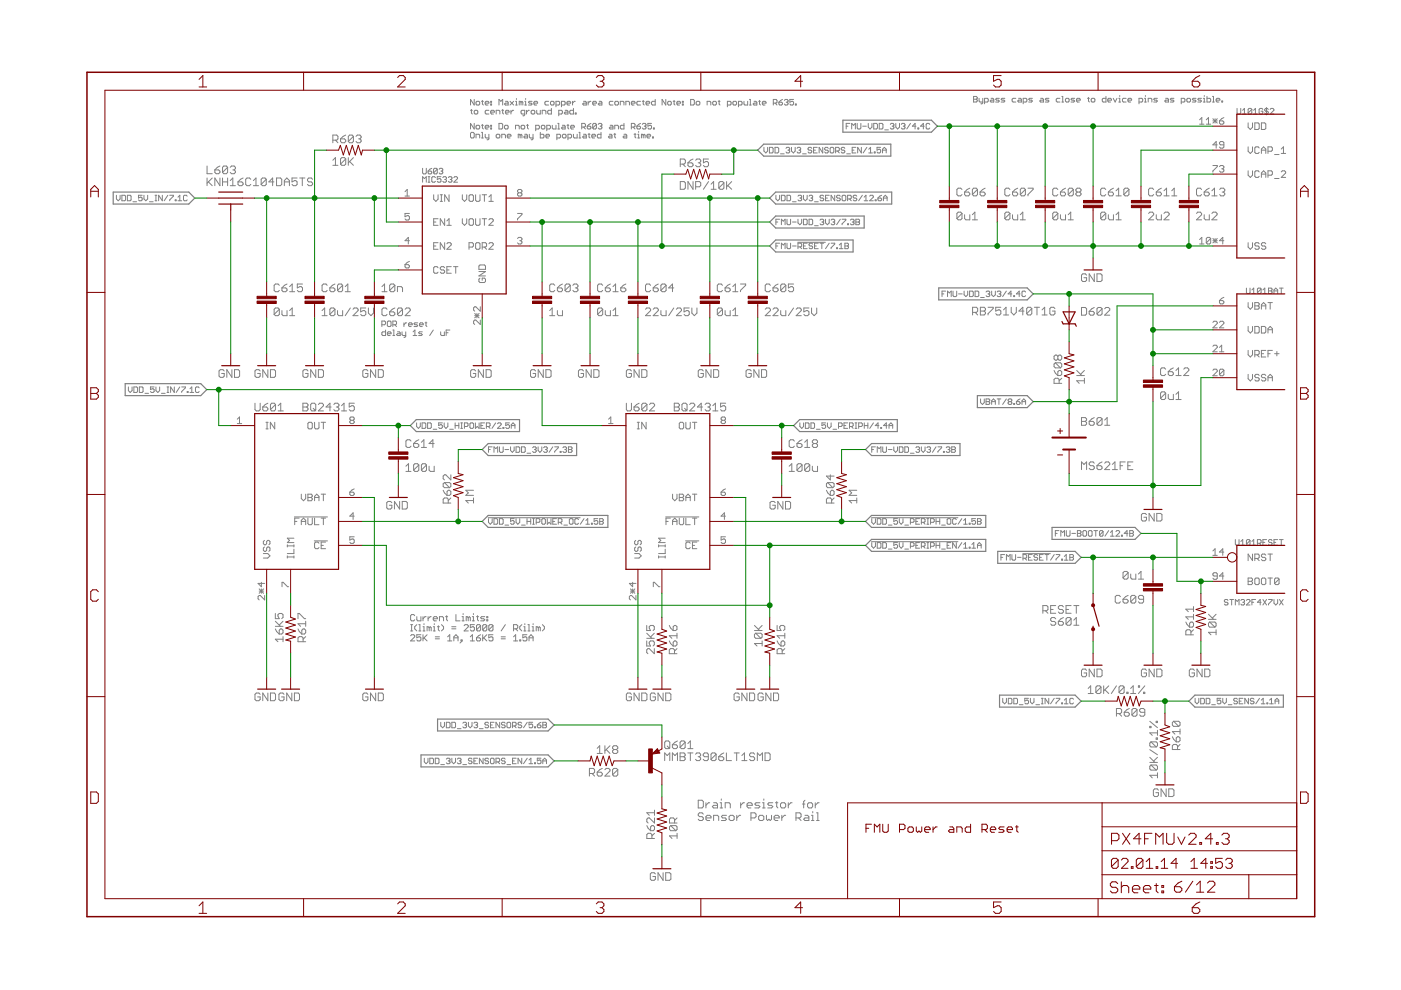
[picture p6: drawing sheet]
<svg xmlns="http://www.w3.org/2000/svg" width="297mm" height="210mm" viewBox="0 0 297 210" stroke-linecap="round" stroke-linejoin="round" font-family="sans-serif">
<g fill="none" stroke="#808080" stroke-width=".21">
<path d="M43.9 35.2v1.6h1.1M43.9 37.7v1.7M44.2 38.6l.8 .8M45 37.7l-1.1 1.1M45.6 36h.8l.2 .3v.3l-.2 .2h-.6l-.2-.2zM46.6 37.7v1.7l-1-1.7v1.7M46.6 35.2l-.5 .3-.5 .5M47.2 37.7v1.7M47.2 38.6h1.1M48.3 35.5l-.3-.3h-.5l-.3 .3v1.1M48.3 35.5v1.1l-.3 .2h-.5l-.3-.2M48.3 37.7v1.7"/>
<path d="M48.3 35.5l-1.1 1.1M48.8 38.3l.6-.6v1.7M48.8 39.4h1.1M48.8 35.5l.3-.3h.5l.3 .3v.3l-.3 .2M49.4 36h.2M49.6 36l.3 .3v.3l-.3 .2h-.5l-.3-.2M50.5 38.6h.8l.2 .2v.3l-.2 .3h-.6l-.2-.3zM51.5 37.7l-.5 .3-.5 .6M53.2 38l-.3-.3h-.5l-.3 .3v1.1l.3 .3h.5l.3-.3M53.7 39.4h1.1M53.7 38.3l.6-.6v1.7M56.5 38v1.1l-.3 .3h-.6l-.2-.3"/>
<path d="M56.5 38l-.3-.3h-.6l-.2 .3v1.1M56.5 38l-1.1 1.1M58.1 38.6h-1.1l.8-.9v1.7M58.6 37.7h.9l.2 .3v1.1l-.2 .3h-.9zM60.3 38.6h1.1M60.3 39.4v-1.1l.5-.6 .6 .6v1.1M63 37.7h-1.1v.9l.8-.3 .3 .3v.5l-.3 .3h-.5l-.3-.3M63.5 37.7h1.1M64.1 37.7v1.7M66.3 38l-.3-.3h-.5l-.3 .3v.3l.3 .3h.5l.3 .2v.3l-.3 .3h-.5l-.3-.3M70.6 34l.5-.6v1.7M70.6 35.1h1"/>
<path d="M70.6 29.7h.8l.2-.3v-.5l-.2-.3h-.8v1.7M71.1 29.7l.5 .6M72.2 29.4h.8l.3 .3v.3l-.3 .3h-.5l-.3-.3zM73.3 33.7v1.1l-.3 .3h-.5l-.3-.3M73.3 33.7l-.3-.3h-.5l-.3 .3v1.1M73.3 33.7l-1.1 1.1M73.3 28.6l-1.1 .8M73.9 33.4v1.7M74.1 34.2l.8 .9M74.9 28.9l-.2-.3h-.6l-.2 .3v1.1M74.9 33.4l-1 1.1M74.9 28.9v1.1l-.2 .3h-.6l-.2-.3"/>
<path d="M74.9 28.9l-1 1.1M75.5 28.9l.3-.3h.5l.3 .3v.3l-.3 .2M76 29.4h.3M76.3 29.4l.3 .3v.3l-.3 .3h-.5l-.3-.3M89.6 35.7v1l.2 .2h.4l.2-.2v-1M89.6 38.6v-1.1l.4 .4 .4-.4v1.1M90.8 38.6h.3M90.8 37.5h.3M90.8 36.3h.6l.1 .4-.1 .2h-.4l-.2-.2zM91 37.5v1.1M91.5 35.7l-.7 .6M92.3 37.7l-.2-.2h-.4l-.2 .2v.7l.2 .2h.4l.2-.2"/>
<path d="M92.7 35.9v.8l-.2 .2h-.4l-.2-.2M92.7 35.9l-.2-.2h-.4l-.2 .2v.8M92.7 35.9l-.8 .8M93.1 35.9l.2-.2h.4l.2 .2-.2 .4M93.5 37.5h-.8v.6l.4-.2 .4 .2v.3l-.2 .2h-.4l-.2-.2M93.5 36.3h.2M93.7 36.3l.2 .2-.2 .4h-.4l-.2-.2M93.9 37.7l.2-.2h.4l.2 .2-.2 .4M94.3 38.1h.2M94.5 38.1l.2 .1-.2 .4h-.4l-.2-.2M95.1 37.7l.1-.2h.4l.2 .2-.2 .4M95.4 38.1h.2"/>
<path d="M95.6 38.1l.2 .1-.2 .4h-.4l-.1-.2M96.2 37.7l.2-.2h.4l.2 .2v.2l-.8 .7h.8M99.8 23.4h.3M99.9 28.1h.4l.2 .2v.7l-.2 .3h-.4l-.1-.3v-.7zM99.9 23.2v.8l.2 .2M100.5 21.1v1.2l-.7-1.2v1.2M100.5 26.2v1.1l-.7-1.1v1.1M100.5 23.6l.2-.2h.4l.2 .2v.4l-.2 .2h-.4l-.2-.2zM100.9 21.7l.2-.2h.4l.2 .2v.4l-.2 .2h-.4l-.2-.2zM100.9 26.8l.2-.2h.4l.2 .2v.3l-.2 .2h-.4l-.2-.2zM100.9 29.3v-.8h.6l.2 .2v.6M102.1 21.5h.4"/>
<path d="M102.1 28.1h.2v1.2M102.1 26.6h.4M102.1 29.3h.4M102.3 21.3v.8l.2 .2M102.3 26.4v.7l.2 .2M102.9 21.9h.8l-.2-.4h-.4l-.2 .2v.4l.2 .2h.4M102.9 26.9h.8l-.2-.3h-.4l-.2 .2v.3l.2 .2h.4M102.9 28.5v.5l.2 .3h.6M103.7 23.4h-.6l-.2 .2v.4l.2 .2h.6M103.7 28.5v.9l-.4 .2M104 22.1h.2v.2h-.2zM104 21.5h.2v.2h-.2z"/>
<path d="M104 26.6h.2v.2h-.2zM104 27.1h.2v.2h-.2zM104 23.8h.8l-.2-.4h-.4l-.2 .2v.4l.2 .2h.4M105.2 24.2v-.8h.6l.2 .2v.6M105.2 28.7l.2-.2h.4l.2 .2v.3l-.2 .3h-.4l-.2-.3zM105.8 22.3v-1.2l.4 .4 .4-.4v1.2M105.8 26.2h.6l.2 .2v.7l-.2 .2h-.6zM106.4 23.4h.4M106.4 29.3v-.8h.6l.2 .2v.6M106.6 23.2v.8l.2 .2M107 26.8l.2-.2h.3l.2 .2v.3l-.2 .2h-.3l-.2-.2zM107.2 21.5h.3l.2 .2v.6h-.5l-.2-.2 .2-.2h.5"/>
<path d="M107.2 23.8h.7l-.2-.4h-.3l-.2 .2v.4l.2 .2h.3M107.5 28.9h.8l-.2-.4h-.4l-.2 .2v.3l.2 .3h.4M108.1 21.5l.8 .8M108.3 23.4v.8M108.9 21.5l-.8 .8M108.9 23.4l-.6 .4M109.3 22.3h.4M109.3 21.5h.2v.8M109.3 27.3v-.7h.6l.2 .2v.5M109.5 20.9v.2M110.3 28.7l.2-.2 .2 .2v.6M110.3 28.7l-.4-.2v.8"/>
<path d="M110.3 28.7v.6M110.5 21.7l-.4-.2v.8M110.5 21.7v.6M110.5 21.7l.2-.2 .1 .2v.6M110.7 26.6h.4l.2 .2v.3l-.2 .2h-.4l-.2-.2v-.3zM111.3 22.3h.3M111.3 21.5h.1v.8M111.3 24.2h-.6l-.2-.2v-.4l.2-.2h.6v1l-.5 .2M111.3 28.5h.3l.2 .2v.6h-.5l-.2-.3 .2-.1h.5M111.4 20.9v.2M111.6 23.4v.8M111.6 26.6h.4"/>
<path d="M111.8 26.4v.7l.2 .2M112.2 23.4l-.6 .4M112.2 28.5v.5l.2 .3h.6M112.6 23.6l.2-.2h.4l.2 .2v.4l-.2 .2h-.4l-.2-.2zM112.8 21.5h-.6l-.2 .2 .8 .4-.2 .2h-.6M113 28.5v.9l-.4 .2M113.2 21.9h.8l-.2-.4h-.4l-.2 .2v.4l.2 .2h.4M113.6 27.3h.6l.2-.2v-.3l-.2-.2h-.6v1.1M113.8 23.4v.6l.2 .2h.6v-.8M114.6 28.1v1.2h.5l.2-.3v-.3l-.2-.2h-.5M115 26.6h.3l.2 .2v.3l-.2 .2h-.3l-.2-.2v-.3zM115 24.2v-.8h.5l.2 .2v.6"/>
<path d="M115.7 28.9h.8l-.2-.4h-.4l-.2 .2v.3l.2 .3h.4M115.9 27.3h.6l.2-.2v-.3l-.2-.2h-.6v1.1M116.3 21.5h-.6l-.2 .2v.4l.2 .2h.6M116.9 21.5h.4l.2 .2v.4l-.2 .2h-.4l-.2-.2v-.4zM116.9 23v1.2h-.6l-.2-.2v-.4l.2-.2h.6M117.1 26.6v.5l.2 .2h.6v-.7M117.9 22.3h.6l.2-.2v-.4l-.2-.2h-.6v1.1M118.1 29.3h.6l.2-.3v-.3l-.2-.2h-.6v1.1M118.3 26.2h.2v1.1M118.3 27.3h.4M118.5 24.2h.5l.2-.2v-.4l-.2-.2h-.5v1.2M119 22.3h.6l.2-.2v-.4l-.2-.2h-.6v1.1"/>
<path d="M119.2 26.6h.4l.2 .2v.5h-.6l-.2-.2 .2-.2h.6M119.2 28.7l.2-.2h.4l.2 .2v.3l-.2 .3h-.4l-.2-.3zM119.8 23.4h.4l.2 .2v.6h-.6l-.2-.2 .2-.2h.6M120.2 21.9h.8l-.2-.4h-.4l-.2 .2v.4l.2 .2h.4M120.2 26.6h.4M120.4 26.4v.7l.2 .2M120.4 29.3h.6l.2-.3v-.3l-.2-.2h-.6v1.1M121 26.9h.8l-.2-.3h-.4l-.2 .2v.3l.2 .2h.4M121.4 21.5v.8M121.6 23v1.2h-.6l-.2-.2v-.4l.2-.2h.6M121.6 28.5v.5l.2 .3h.6v-.8M122 21.5l-.6 .4"/>
<path d="M122 24h.2v.2h-.2zM122.7 28.1h.2v1.2M122.7 29.3h.4M123.3 26.9h.6l.2-.1v-.4l-.2-.2h-.6v1.1M123.7 21.5h.4l.2 .2v.6h-.6l-.2-.2 .2-.2h.6M123.7 28.5h.4l.2 .2v.6h-.6l-.2-.3 .2-.1h.6M123.7 26.9l.4 .4M124.5 26.8h.6l.2 .3-.2 .2h-.4l-.2-.2zM124.7 21.5v.8M124.7 28.5h.4M124.9 28.3v.7l.2 .3M125.3 21.5l-.6 .4"/>
<path d="M125.3 26.2l-.8 .6M125.5 28.9h.8l-.2-.4h-.4l-.2 .2v.3l.2 .3h.4M125.7 21.9h.7l-.1-.4h-.4l-.2 .2v.4l.2 .2h.4M126.4 26.4l-.1-.2h-.4l-.2 .2v.7M126.4 26.4v.7l-.1 .2h-.4l-.2-.2M126.4 26.4l-.7 .7M126.8 26.4l.2-.2h.4l.2 .2-.2 .4M127 21.5h.4l.2 .2v.6h-.6l-.2-.2 .2-.2h.6M127.2 26.8h.2M127.4 26.8l.2 .1-.2 .4h-.4l-.2-.2M127.4 28.1v1.2h-.6l-.2-.3v-.3l.2-.2h.6M129.2 28.5h.4l.2 .2v.6h-.6l-.2-.3 .2-.1h.6"/>
<path d="M129.4 26.6h.4l.2 .2v.5h-.6l-.2-.2 .2-.2h.6M130 21.5h-.6l-.2 .2v.4l.2 .2h.6M130.2 28.5h.3M130.3 27.3v-.7h.6l.2 .2v.5M130.3 28.3v.7l.2 .3M130.5 21.5h.4l.2 .2v.4l-.2 .2h-.4l-.2-.2v-.4zM131.5 22.3v-.8h.6l.2 .2v.6M132.3 26.2v1.1h-.6l-.2-.2v-.3l.2-.2h.6M132.3 28.5h.4l.2 .2v.6h-.6l-.2-.3 .2-.1h.6M132.7 22.3v-.8h.6l.2 .2v.6M133.9 21.9h.7l-.2-.4h-.4l-.1 .2v.4l.1 .2h.4M133.9 26.9h.5l.2-.1v-.4l-.2-.2h-.5v1.1"/>
<path d="M134.2 26.9l.4 .4M134.4 28.5h.4M134.6 28.3v.7l.2 .3M135 26.8h.6l.2 .3-.2 .2h-.4l-.2-.2zM135.2 29.3h.4M135.2 28.5h.2v.8M135.4 27.9v.2M135.8 21.5h-.6l-.2 .2v.4l.2 .2h.6M135.8 26.2l-.8 .6M136.2 21.5h.4M136.2 26.4l.2-.2h.4l.2 .2-.2 .4M136.4 21.3v.8l.2 .2"/>
<path d="M136.4 28.7v.6M136.4 28.7l-.4-.2v.8M136.4 28.7l.2-.2 .2 .2v.6M136.6 26.8h.2M136.8 26.8l.2 .1-.2 .4h-.4l-.2-.2M137 21.9h.8l-.2-.4h-.4l-.2 .2v.4l.2 .2h.4M137.2 28.9h.7l-.1-.4h-.4l-.2 .2v.3l.2 .3h.4M138.1 26.2h-.7v.6l.4-.2 .3 .2v.3l-.2 .2h-.3l-.2-.2M138.3 29h.2v.3h-.2zM138.5 27.1h.2v.2h-.2zM138.9 21.1v1.2h-.6l-.2-.2v-.4l.2-.2h.6M141.2 21.1v1.2l-.8-1.2v1.2"/>
<path d="M141.6 21.7l.2-.2h.3l.2 .2v.4l-.2 .2h-.3l-.2-.2zM142.7 21.5h.4M142.9 21.3v.8l.2 .2M143.5 21.9h.8l-.2-.4h-.4l-.2 .2v.4l.2 .2h.4M144.2 34.8h.8l.3-.3v-.5l-.3-.3h-.8v1.6M144.2 38.5h.8l.3 .3v1.1l-.3 .2h-.8zM144.7 22.1h.2v.2h-.2zM144.7 21.5h.2v.2h-.2zM144.8 34.8l.5 .5M145.9 34.5h.8l.2 .3v.3l-.2 .2h-.6l-.2-.2zM146.4 21.1h.6l.2 .2v.8l-.2 .2h-.6zM146.9 38.5v1.6l-1-1.6v1.6"/>
<path d="M146.9 33.7l-.5 .3-.5 .5M147.5 34l.3-.3h.5l.3 .3v.2l-.3 .3M147.5 39.6h.8l.3-.3v-.5l-.3-.3h-.8v1.6M147.6 21.7l.2-.2h.4l.2 .2v.4l-.2 .2h-.4l-.2-.2zM148 34.5h.3M148.3 34.5l.3 .3v.3l-.3 .2h-.5l-.3-.2M149.9 22.3v-.8h.6l.2 .2v.6M150.2 38.5l-1.1 1.6M150.2 33.7h-1.1v.8l.6-.3h.2l.3 .3v.6l-.3 .2h-.5l-.3-.2M150.8 39.1l.5-.6v1.6M151.1 21.7l.2-.2h.4l.2 .2v.4l-.2 .2h-.4l-.2-.2zM152.3 21.5h.4"/>
<path d="M152.5 21.3v.8l.2 .2M153.5 38.8l-.3-.3h-.5l-.3 .3v1.1M153.5 38.8l-1.1 1.1M153.5 38.8v1.1l-.3 .2h-.5l-.3-.2M154.1 38.5v1.6M154.2 22.3h.6l.2-.2v-.4l-.2-.2h-.6v1.1M154.3 39.3l.8 .8M155.1 38.5l-1 1.1M155.6 21.5h.4l.2 .2v.4l-.2 .2h-.4l-.2-.2v-.4zM156.6 22.3h.5l.2-.2v-.4l-.2-.2h-.5v1.1M157.7 21.5v.6l.2 .2h.6v-.8M158.9 22.3h.4"/>
<path d="M158.9 21.1h.2v1.2M159.9 21.5h.4l.2 .2v.6h-.6l-.2-.2 .2-.2h.6M160.8 21.5h.4M161 21.3v.8l.2 .2M161.6 21.9h.8l-.2-.4h-.4l-.2 .2v.4l.2 .2h.4M162 31.2v.8l.4 .4 .4-.4v-.8M163.1 31.2h.6l.2 .3v.7l-.2 .2h-.6zM164 21.9h.5l.2-.2v-.4l-.2-.2h-.5v1.2M164.3 31.2h.6l.2 .3v.7l-.2 .2h-.6zM164.4 21.9l.3 .4M165.1 21.7h.6l.2 .4-.2 .2h-.4l-.2-.2zM165.5 32.6h.8"/>
<path d="M165.9 21.1l-.8 .6M166.3 21.3l.2-.2h.4l.2 .2-.2 .4M166.6 31.5l.2-.3h.4l.2 .3-.2 .3M166.7 21.7h.2M166.9 21.7l.2 .2-.2 .4h-.4l-.2-.2M167 31.8h.2M167.2 31.8l.2 .2-.2 .4h-.4l-.2-.2M167.8 31.2v.8l.4 .4 .4-.4v-.8M168.3 21.1h-.8v.6l.4-.2 .4 .2v.4l-.2 .2h-.4l-.2-.2M168.6 22.1h.2v.2h-.2zM169 31.5l.2-.3h.4l.2 .3-.2 .3M169.4 31.8h.2"/>
<path d="M169.6 31.8l.2 .2-.2 .4h-.4l-.2-.2M170.2 32.6h.7M172.1 31.5l-.2-.3h-.4l-.2 .4 .2 .2h.4l.2 .4-.2 .2h-.4l-.2-.2M172.5 31.8h.4M173.3 31.2h-.8v1.2h.8M174.4 31.2v1.2l-.7-1.2v1.2M175.6 31.5l-.2-.3h-.4l-.2 .4 .2 .2h.4l.2 .4-.2 .2h-.4l-.2-.2M176.2 31.2h.4l.2 .3v.7l-.2 .2h-.4l-.2-.2v-.7zM177.2 32h.6l.1-.2v-.3l-.1-.3h-.6v1.2M177.6 32l.3 .4M179.1 31.5l-.2-.3h-.4l-.1 .4 .1 .2h.4l.2 .4-.2 .2h-.4l-.1-.2M179.4 26.8h.4"/>
<path d="M179.5 32.6h.8M180.2 26.2h-.8v1.1M180.6 27.3v-1.1l.4 .4 .4-.4v1.1M180.7 31.8h.4M181.5 31.2h-.8v1.2h.8M181.7 26.2v.9l.2 .2h.4l.2-.2v-.9M182.6 31.2v1.2l-.8-1.2v1.2M182.9 26.8h.8M183.8 31.2l-.8 1.2M184.1 26.2v.7l.4 .4 .4-.4v-.7M184.2 32.4h.8M184.2 31.6l.4-.4v1.2"/>
<path d="M185.3 26.2h.5l.2 .2v.7l-.2 .2h-.5zM185.4 32.2h.1v.2h-.1zM186.4 26.2h.6l.2 .2v.7l-.2 .2h-.6zM186.7 31.2h-.8v.6l.4-.2 .4 .2v.4l-.2 .2h-.4l-.2-.2M187.1 31.8h.8M187.1 32.4v-.8l.4-.4 .4 .4v.8M187.6 27.5h.8M188.8 26.4l.2-.2h.3l.2 .2-.2 .4M189.1 26.8h.2M189.3 26.8l.2 .1-.2 .4h-.3l-.2-.2M189.9 26.2v.7l.4 .4 .4-.4v-.7M191.1 26.4l.2-.2h.4l.2 .2-.2 .4"/>
<path d="M191.5 26.8h.2M191.7 26.8l.2 .1-.2 .4h-.4l-.2-.2M193 26.2l-.7 1.1M194.2 26.8h-.8l.6-.6v1.1M194.6 27.1h.2v.2h-.2zM196 26.8h-.8l.6-.6v1.1M197.1 26.4l-.2-.2h-.3l-.2 .2v.7l.2 .2h.3l.2-.2M205.6 39.9l-.5 .3-.6 .5M206.4 20.4h.6l.2 .3-.2 .3 .2 .4-.2 .2h-.6zM206.4 21h.6M207.6 20.8v.6l.2 .2h.6M208.4 20.8v1l-.4 .2"/>
<path d="M208.7 21.6h.6l.2-.2v-.4l-.2-.2h-.6v1.2M208.9 39.9l-1.1 .8M210.1 20.8h.4l.2 .2v.6h-.6l-.2-.2 .2-.2h.6M211.9 20.8h-.6l-.2 .2 .8 .4-.2 .2h-.6M213 20.8h-.6l-.1 .2 .1 .2h.5l.1 .2-.1 .2h-.6M215.4 20.8h-.6l-.2 .2v.4l.2 .2h.6M215.8 39.9l-.6 .3-.5 .5M216 20.8h.3l.3 .2v.6h-.6l-.2-.2 .2-.2h.6M216.9 21.6h.6l.2-.2v-.4l-.2-.2h-.6v1.2M218 39.9h1v.3l-1 1.1v.2M218.9 20.8h-.6l-.2 .2 .2 .2h.4l.2 .2-.2 .2h-.6M220.6 20.8h.4l.2 .2v.6h-.6l-.1-.2 .1-.2h.6"/>
<path d="M222.4 20.8h-.6l-.2 .2 .2 .2h.4l.2 .2-.2 .2h-.6M224.7 20.8h-.5l-.3 .2v.4l.3 .2h.5M225.1 20.4h.2v1.2M225.1 21.6h.4M225.9 21l.2-.2h.4l.2 .2v.4l-.2 .2h-.4l-.2-.2zM225.9 39.9l-1.1 .8M227.9 20.8h-.6l-.2 .2 .2 .2h.3l.3 .2-.3 .2h-.5M228.2 21.2h.8l-.2-.4h-.4l-.2 .2v.4l.2 .2h.4M230.6 20.8h.4M230.8 20.7v.7l.2 .2M231.5 20.8h.4l.2 .2v.4l-.2 .2h-.4l-.1-.2v-.4zM234.5 20.4v1.2h-.6l-.2-.2v-.4l.2-.2h.6"/>
<path d="M234.9 21.2h.7l-.1-.4h-.4l-.2 .2v.4l.2 .2h.4M236 20.8l.4 .8 .4-.8M236.1 39.9l-1.1 .8M237.2 21.6h.4M237.2 20.8h.2v.8M237.4 20.3v.1M238.8 20.8h-.6l-.2 .2v.4l.2 .2h.6M239.1 21.2h.8l-.2-.4h-.3l-.3 .2v.4l.3 .2h.3M241.5 21.6h.6l.2-.2v-.4l-.2-.2h-.6v1.2M242.7 21.6h.4M242.7 20.8h.1v.8M242.8 20.3v.1"/>
<path d="M243.4 21.6v-.8h.6l.2 .2v.6M245.4 20.8h-.6l-.2 .2 .2 .2h.4l.2 .2-.2 .2h-.6M246.2 39.9l-1 .8M247.1 20.8h.4l.2 .2v.6h-.6l-.1-.2 .1-.2h.6M248.9 20.8h-.6l-.2 .2 .2 .2h.4l.2 .2-.2 .2h-.6M250.4 21.6h.6l.2-.2v-.4l-.2-.2h-.6v1.2M251.6 21l.2-.2h.4l.2 .2v.4l-.2 .2h-.4l-.2-.2zM253.6 20.8h-.6l-.2 .2 .2 .2h.4l.2 .2-.2 .2h-.6M254.3 25.4l.5-.5v1.4M254.3 26.3h1M254.7 20.8h-.6l-.1 .2 .1 .2h.5l.1 .2-.1 .2h-.6M255.1 21.6h.4"/>
<path d="M255.1 20.8h.2v.8M255.3 20.3v.1M255.8 25.4l.4-.5v1.4M255.8 26.3h.9M255.9 20.4v1.2h.6l.2-.2v-.4l-.2-.2h-.6M256.4 39.9l-1.1 .8M257.1 20.4h.2v1.2M257.1 21.6h.4M257.2 35.1h.9v.2l-.9 1v.2M257.2 25.2l.9 .9M257.2 25.6h.9M257.6 25.2v.9"/>
<path d="M257.9 21.2h.7l-.2-.4h-.4l-.1 .2v.4l.1 .2h.4M258.1 30.7h-.9l.7-.7v1.4M258.1 25.2l-.9 .9M258.6 25.6h.6l.3 .5-.3 .2h-.4l-.2-.2zM258.6 35.3l.2-.2h.4l.3 .2-.3 .5M259 35.8h.2M259 21.4h.2v.2h-.2zM259.2 35.8l.3 .2-.3 .5h-.4l-.2-.2M259.5 30.7h-.7l-.2-.2 .2-.5h.4l.3 .2v1l-.3 .2h-.4l-.2-.2M259.5 24.9l-.9 .7M262.3 23v1l.2 .2h.4l.2-.2v-1M263.5 24.2h.7"/>
<path d="M263.5 23.4l.3-.4v1.2M264.6 31.1v1l.5 .4 .5-.4v-1M264.6 26.1v.9l.5 .5 .5-.5v-.9M264.6 36.2v.9l.5 .5 .5-.5v-.9M265.4 23.2v.8l-.2 .2h-.4l-.2-.2M265.4 23.2l-.2-.2h-.4l-.2 .2v.8M265.4 23.2l-.8 .8M265.8 24.2h.8M265.8 23.4l.4-.4v1.2M266 26.1h.7l.3 .2v.9l-.3 .3h-.7zM267 31.4l-.3-.3h-.4l-.3 .3v.9l.3 .2h.4l.3-.2M267 36.4l-.3-.2h-.4l-.3 .2v1l.3 .2h.4l.3-.2"/>
<path d="M267.4 26.1h.7l.3 .2v.9l-.3 .3h-.7zM267.4 32.5v-.9l.5-.5 .5 .5v.9M267.4 37.6v-.9l.5-.5 .5 .5v.9M267.4 31.8h1M267.4 36.9h1M267.7 23.2l-.2-.2h-.3l-.2 .2v.8l.2 .2h.3l.2-.2v-.4h-.3M268.5 22.8v1.6M268.8 37.1h.7l.3-.2v-.5l-.3-.2h-.7v1.4M268.8 32.1h.7l.3-.3v-.4l-.3-.3h-.7v1.4M268.9 23.2l-.2-.2h-.4l-.2 .4 .2 .2h.4l.2 .4-.2 .2h-.4l-.2-.2M269.3 23.2l.2-.2h.4l.2 .2v.2l-.8 .8h.8M270.2 37.8h1"/>
<path d="M270.2 32.8h1M271.7 32.5h.9M271.7 31.6l.4-.5v1.4M271.7 36.4l.2-.2h.5l.2 .2v.3l-.9 .9h.9M24.7 41.4v.8l.4 .4 .4-.4v-.8M25.8 41.4h.6l.2 .2v.8l-.2 .2h-.6zM27 41.4h.6l.2 .2v.8l-.2 .2h-.6zM28.2 42.8h.8M30.1 41.4h-.7v.6l.3-.2 .4 .2v.4l-.2 .2h-.4l-.1-.2M30.5 41.4v.8l.4 .4 .4-.4v-.8M31.7 42.8h.8M32.9 42.6h.4"/>
<path d="M32.9 41.4h.4M33.1 41.4v1.2M34.4 41.4v1.2l-.8-1.2v1.2M35.6 41.4l-.8 1.2M36 41.4h.8v.2l-.8 .8v.2M37.1 42.4h.2v.2h-.2zM37.7 42.6h.8M37.7 41.8l.4-.4v1.2M39.7 41.6l-.2-.2h-.4l-.2 .2v.8l.2 .2h.4l.2-.2M85.9 40.6l.4-.4v1.4M85.9 41.6h.9M85.9 56.1h.7l.2 .5-.2 .2h-.5l-.2-.2z"/>
<path d="M86.8 51h-.9l.7-.7v1.4M86.8 45.3h-.9v.7l.4-.3 .5 .3v.4l-.2 .3h-.5l-.2-.3M86.8 55.4l-.9 .7M91.9 52.2h.5M91.9 41.3v.9l.5 .5 .5-.5v-.9M91.9 47.1h.5M92.9 51.5h-1v1.4h1M92.9 56.8l-.3-.3h-.4l-.3 .3v.9l.3 .2h.4l.3-.2M92.9 46.4h-1v1.4h1M93.3 42.7h.5M93.3 41.3h.5M93.6 41.3v1.4"/>
<path d="M94.3 56.8l-.3-.3h-.4l-.3 .3 .3 .4h.4l.3 .3-.3 .4h-.4l-.3-.2M94.3 46.4v1.4l-1-1.4v1.4M94.3 51.5v1.4l-1-1.4v1.4M94.7 51.7l.3-.2h.4l.3 .2v.2l-1 1h1M94.7 46.8l.5-.4v1.4M94.7 47.8h1M94.7 57.2h.5M95.2 41.3v1.4l-.9-1.4v1.4M95.7 56.5h-1v1.4h1M96.2 56.5h.9M96.6 56.5v1.4M98 41.3v.9l.5 .5 .5-.5v-.9"/>
<path d="M98 46.4v.9l.5 .5 .5-.5v-.9M99.4 41.5l.3-.2h.4l.3 .2v1l-.3 .2h-.4l-.3-.2zM99.4 46.6l.3-.2h.4l.3 .2v.9l-.3 .3h-.4l-.3-.3zM99.4 52.4h.7l.3-.2v-.5l-.3-.2h-.7v1.4M100.8 41.3v1.2l.3 .2h.4l.3-.2v-1.2M100.8 46.4v1.1l.3 .3h.4l.3-.3v-1.1M101.1 51.5h.4l.3 .2v.9l-.3 .3h-.4l-.3-.3v-.9zM101.5 56.4l.3-.2h.9l.2 .2v.7h-1.4zM101.5 57.6h1.4l-1.4 .9h1.4M101.8 59l-.3 .2v.5l.3 .2h.9l.2-.2v-.5l-.2-.2h-.5v.4M102.2 52.4h.7l.3-.2v-.5l-.3-.2h-.7v1.4M102.2 41.3h1"/>
<path d="M102.2 46.4h1M102.7 41.3v1.4M102.7 46.4v1.4M102.7 52.4l.5 .5M103.7 51.7l.2-.2h.5l.2 .2v.2l-.9 1h.9M103.7 42.7h.9M103.7 46.6l.2-.2h.5l.2 .2v.2l-.9 1h.9M103.7 41.8l.4-.5v1.4M109.7 45.3h1v.2l-1 .9v.3M109.7 50.6l.3-.3h.4l.3 .3-.3 .4M110 40.9l-.3 .2 .3 .5h.4l.3-.3-.3-.4M110 40.9l-.3-.3 .3-.4h.4l.3 .2-.3 .5"/>
<path d="M110 40.9h.4M110.2 51h.2M110.4 51l.3 .3-.3 .4h-.4l-.3-.2M150.8 40.1h1M164.5 52.2h.4M164.5 47.1h.4M164.5 41.4v.8l.4 .4 .4-.4v-.8M165.3 46.5h-.8v1.1M165.3 51.6h-.8v1.1M165.7 41.4h.6l.2 .2v.8l-.2 .2h-.6zM165.7 47.6v-1.1l.4 .4 .4-.4v1.1M165.7 52.7v-1.1l.4 .3 .4-.3v1.1"/>
<path d="M166.9 41.4h.5l.2 .2v.8l-.2 .2h-.5zM166.9 46.5v1l.1 .1h.4l.2-.1v-1M166.9 51.6v.9l.1 .2h.4l.2-.2v-.9M168 52.2h.8M168 47.1h.8M168 42.8h.8M169.1 51.4h5.9M169.2 41.6l.2-.2h.4l.2 .2-.2 .4M169.2 52.3h.6l.2-.1v-.4l-.2-.2h-.6v1.1M169.2 46.5v.8l.4 .3 .4-.3v-.8M169.6 42h.2M169.6 52.3l.4 .4"/>
<path d="M169.8 42l.2 .2-.2 .4h-.4l-.2-.2M170.3 52.2h.5M170.3 41.4v.8l.5 .4 .3-.4v-.8M170.3 46.5h.6l.2 .2v.8l-.2 .1h-.6zM171.1 51.6h-.8v1.1h.8M171.5 41.6l.2-.2h.4l.2 .2-.2 .4M171.5 46.5h.6l.2 .2v.8l-.2 .1h-.6zM171.9 42h.2M172.1 42l.2 .2-.2 .4h-.4l-.2-.2M172.3 51.8l-.2-.2h-.4l-.2 .2 .2 .4h.4l.2 .1-.2 .4h-.4l-.2-.2M172.7 52.2h.4M172.7 47.9h.8"/>
<path d="M172.7 42.8h.8M173.5 51.6h-.8v1.1h.8M173.9 46.7l.2-.2h.4l.1 .2-.1 .4M173.9 51.6h.7M174.2 47.1h.3M174.2 51.6v1.1M174.5 47.1l.1 .2-.1 .3h-.4l-.2-.1M174.6 41.6l-.1-.2h-.4l-.2 .4 .2 .2h.4l.1 .4-.1 .2h-.4l-.2-.2M175 46.5v.8l.4 .3 .4-.3v-.8M175 42h.4M175.8 41.4h-.8v1.2h.8M175.8 51.6l-.8 1.1"/>
<path d="M176.2 46.7l.2-.2h.4l.2 .2-.2 .4M176.2 51.6h.8l-.8 1.1M176.6 47.1h.2M176.8 47.1l.2 .2-.2 .3h-.4l-.2-.1M177 41.4v1.2l-.8-1.2v1.2M177.4 52.5h.2v.2h-.2zM177.9 51.9l.5-.3v1.1M177.9 52.7h.8M178.2 41.6l-.3-.2h-.3l-.2 .4 .2 .2h.3l.3 .4-.3 .2h-.3l-.2-.2M178.2 46.5l-.8 1.1M178.5 46.5h.8v.2l-.8 .8v.1M178.5 41.6l.2-.2h.4l.2 .2v.8l-.2 .2h-.4l-.2-.2z"/>
<path d="M179.1 52.2h.6M179.1 51.6h.6l.2 .2-.2 .4 .2 .3-.2 .2h-.6zM179.7 47.5h.2v.1h-.2zM179.7 42.2h.6l.2-.2v-.4l-.2-.2h-.6v1.2M180.1 42.2l.4 .4M180.3 46.7l.2-.2h.4l.2 .2-.2 .4M180.7 47.1h.2M180.9 47.1l.2 .2-.2 .3h-.4l-.2-.1M181.5 47.1h.6M181.5 46.5h.6l.1 .2-.1 .4 .1 .4-.1 .1h-.6zM181.7 41.6l-.2-.2h-.4l-.2 .2 .2 .4h.4l.2 .2-.2 .4h-.4l-.2-.2M182.8 41.4l-.7 1.2"/>
<path d="M183.2 42.6h.8M183.2 41.8l.4-.4v1.2M184.4 41.6l.2-.2h.4l.2 .2v.2l-.8 .8h.8M185.5 42.4h.3v.2h-.3zM186.1 42h.6l.2 .4-.2 .2h-.4l-.2-.2zM186.9 41.4l-.8 .6M187.3 42.6v-.8l.4-.4 .4 .4v.8M187.3 42h.8M204 45.3l-.3-.3h-.5l-.3 .3v1M204 45.3v1l-.3 .3h-.5l-.3-.3M204 40.2l-.3-.3h-.5l-.3 .3v1.1l.3 .2h.5l.3-.2M204 45.3l-1.1 1"/>
<path d="M204.5 45.5v.8l.3 .3h.8v-1.1M204.5 40.7h.8l.3 .3v.3l-.3 .2h-.5l-.3-.2zM206.2 46.6h1M206.2 45.5l.5-.5v1.6M207.2 40.2l-.2-.3h-.6l-.2 .3v1.1M207.2 40.2v1.1l-.2 .2h-.6l-.2-.2M207.2 40.2l-1 1.1M207.8 40.7h.8l.3 .3v.3l-.3 .2h-.5l-.3-.2zM214.1 45.3v1l-.3 .3h-.5l-.3-.3M214.1 45.3l-.3-.3h-.5l-.3 .3v1M214.1 40.2l-.3-.3h-.5l-.3 .3v1.1l.3 .2h.5l.3-.2M214.1 45.3l-1.1 1"/>
<path d="M214.7 45.5v.8l.2 .3h.9v-1.1M214.7 40.7h.8l.3 .3v.3l-.3 .2h-.6l-.2-.2zM216.3 46.6h1.1M216.3 45.5l.6-.5v1.6M217.4 40.2l-.3-.3h-.5l-.3 .3v1.1M217.4 40.2v1.1l-.3 .2h-.5l-.3-.2M217.4 40.2l-1.1 1.1M224.3 45.3v1l-.3 .3h-.5l-.3-.3M224.3 45.3l-.3-.3h-.5l-.3 .3v1M224.3 40.2l-.3-.3h-.5l-.3 .3v1.1l.3 .2h.5l.3-.2M224.3 45.3l-1.1 1M224.8 40.7h.9l.2 .3v.3l-.2 .2h-.6l-.3-.2z"/>
<path d="M224.8 45.5v.8l.3 .3h.8v-1.1M226.5 46.6h1.1M226.5 45.5l.5-.5v1.6M227.6 40.2l-.3-.3h-.6l-.2 .3v1.1M227.6 40.2v1.1l-.3 .2h-.6l-.2-.2M227.6 40.2l-1.1 1.1M228.4 40.7l-.3 .3v.3l.3 .2h.5l.3-.2v-.3l-.3-.3M228.4 40.7l-.3-.3v-.2l.3-.3h.5l.3 .3v.2l-.3 .3M228.4 40.7h.5M230.4 58.3l-.3-.2h-.5l-.3 .2v1.1l.3 .3h.5l.3-.3v-.5h-.6M232 58.1v1.6l-1.1-1.6v1.6M232.6 58.1h.8l.3 .2v1.1l-.3 .3h-.8z"/>
<path d="M234.4 45.3v1l-.2 .3h-.6l-.2-.3M234.4 45.3l-.2-.3h-.6l-.2 .3v1M234.4 40.2l-.2-.3h-.6l-.2 .3v1.1l.2 .2h.6l.2-.2M234.4 45.3l-1 1M235 45.5v.8l.3 .3h.8v-1.1M235 40.7h.8l.3 .3v.3l-.3 .2h-.5l-.3-.2zM236.6 46.6h1.1M236.6 45.5l.6-.5v1.6M236.6 40.4l.6-.5v1.6M236.6 41.5h1.1M239.4 40.2l-.3-.3h-.6l-.2 .3v1.1M239.4 40.2v1.1l-.3 .2h-.6l-.2-.2"/>
<path d="M239.4 40.2l-1.1 1.1M243.5 45.3l.3-.3h.5l.3 .3v.2l-1.1 1.1h1.1M244.6 40.2l-.3-.3h-.5l-.3 .3v1.1l.3 .2h.5l.3-.2M245.2 45.5v.8l.2 .3h.8v-1.1M245.2 40.7h.8l.2 .3v.3l-.2 .2h-.6l-.2-.2zM246.8 45.3l.3-.3h.5l.3 .3v.2l-1.1 1.1h1.1M246.8 40.4l.5-.5v1.6M246.8 41.5h1.1M248.4 41.5h1.1M248.4 40.4l.6-.5v1.6M253.7 45.3l.2-.3h.6l.3 .3v.2l-1.1 1.1h1.1M254.3 50.8l.5-.5v1.4"/>
<path d="M254.3 51.7h1M254.8 40.2l-.3-.3h-.6l-.2 .3v1.1l.2 .2h.6l.3-.2M255.3 40.7h.8l.3 .3v.3l-.3 .2h-.5l-.3-.2zM255.3 45.5v.8l.3 .3h.8v-1.1M256.7 50.6l-.2-.3h-.5l-.2 .3v.9M256.7 50.6v.9l-.2 .2h-.5l-.2-.2M256.7 50.6l-.9 .9M256.9 45.3l.3-.3h.6l.2 .3v.2l-1.1 1.1h1.1M256.9 41.5h1.1M256.9 40.4l.6-.5v1.6M257.2 50.6l.9 .9M257.2 51h.9"/>
<path d="M257.6 50.6v.9M258.1 50.6l-.9 .9M258.6 40.2l.2-.3h.6l.3 .3v.2l-.3 .3M259.1 40.7h.3M259.4 40.7l.3 .3v.3l-.3 .2h-.6l-.2-.2M259.5 51h-.9l.6-.7v1.4M264.6 51.5v.9l.5 .5 .5-.5v-.9M267 51.7l-.3-.2h-.4l-.3 .4 .3 .3h.4l.3 .4-.3 .3h-.4l-.3-.3M268.4 51.7l-.3-.2h-.4l-.3 .2 .3 .5h.4l.3 .2-.3 .5h-.4l-.3-.3M47.5 78.7l-.2-.3h-.6l-.3 .3v1l.3 .3h.6l.2-.3v-.5h-.5M49.2 78.4v1.6l-1.1-1.6v1.6M49.7 78.4h.8l.3 .3v1l-.3 .3h-.8z"/>
<path d="M55.2 78.7l-.3-.3h-.6l-.2 .3v1l.2 .3h.6l.3-.3v-.5h-.6M56.8 78.4v1.6l-1.1-1.6v1.6M57.3 78.4h.8l.3 .3v1l-.3 .3h-.8zM59.2 65.6v1.1l-.3 .2h-.5l-.3-.2M59.2 65.6l-.3-.3h-.5l-.3 .3v1.1M59.2 60.5l-.3-.3h-.5l-.3 .3v1.1l.3 .2h.5l.3-.2M59.2 65.6l-1.1 1.1M59.8 65.8v.9l.2 .2h.9v-1.1M59.8 61h.8l.3 .3v.3l-.3 .2h-.6l-.2-.2zM60.9 60.2l-.6 .3-.5 .5M61.4 66.9h1.1M61.4 61.8h1.1"/>
<path d="M61.4 65.8l.6-.5v1.6M61.4 60.8l.6-.6v1.6M64.1 60.2h-1.1v.8l.6-.2h.3l.2 .2v.6l-.2 .2h-.6l-.3-.2M65.3 78.7l-.3-.3h-.5l-.3 .3v1l.3 .3h.5l.3-.3v-.5h-.5M67 78.4v1.6l-1.1-1.6v1.6M67.5 78.4h.8l.3 .3v1l-.3 .3h-.8zM68.3 65.8l.5-.5v1.6M68.3 66.9h1.1M69.4 60.5l-.3-.3h-.5l-.3 .3v1.1l.3 .2h.5l.3-.2M69.9 61h.8l.3 .3v.3l-.3 .2h-.5l-.3-.2zM71 65.6v1.1l-.3 .2h-.5l-.3-.2M71 65.6l-.3-.3h-.5l-.3 .3v1.1"/>
<path d="M71 65.6l-1.1 1.1M71 60.2l-.5 .3-.6 .5M71.6 65.8v.9l.2 .2h.8v-1.1M72.6 60.5v1.1l-.2 .2h-.6l-.2-.2M72.6 60.5l-1 1.1M72.6 60.5l-.2-.3h-.6l-.2 .3v1.1M73.2 61.8h1.1M73.2 60.8l.5-.6v1.6M74.3 65.3l-1.1 1.6M74.8 65.6l.3-.3h.5l.3 .3v.2l-1.1 1.1h1.1M77.6 65.3h-1.1v.8l.5-.3h.3l.3 .3v.6l-.3 .2h-.5l-.3-.2M78 78.7l-.3-.3h-.5l-.3 .3v1l.3 .3h.5l.3-.3v-.5h-.5"/>
<path d="M78.1 65.3v1.1l.6 .5 .5-.5v-1.1M79.7 78.4v1.6l-1.2-1.6v1.6M80.2 78.4h.8l.3 .3v1l-.3 .3h-.8zM81 68.9h.5l.2-.3v-.3l-.2-.2h-.5v1.1M81 60.8l.5-.6v1.6M81 61.8h1.1M81.7 70v1.1h-.5l-.2-.1v-.5l.2-.1h.5M82.1 65.6l-.3-.3h-.5l-.3 .3v1.1l.3 .2h.5l.3-.2M82.1 70.8h.8l-.2-.4h-.4l-.2 .1v.5l.2 .1h.4M82.3 68.1h.4l.2 .2v.7l-.2 .2h-.4l-.2-.2v-.7zM82.6 66.1h.8l.3 .3v.3l-.3 .2h-.5l-.3-.2zM83.3 68.9h.6l.2-.3v-.3l-.2-.2h-.6v1.1"/>
<path d="M83.3 71.1h.4M83.3 70h.2v1.1M83.7 68.9l.4 .3M83.7 60.5v1.1l-.3 .2h-.5l-.3-.2M83.7 60.5l-.3-.3h-.5l-.3 .3v1.1M83.7 60.5l-1.1 1.1M83.7 65.3l-.5 .3-.6 .5M84.3 70.4h.4l.2 .1v.6h-.6l-.2-.1 .2-.2h.6M84.3 61.8v-1h.8l.2 .2v.8M85.2 70.4v.6l.2 .1h.6M85.3 65.6l-1 1.1M85.3 65.6v1.1l-.2 .2h-.6l-.2-.2"/>
<path d="M85.3 65.6l-.2-.3h-.6l-.2 .3v1.1M85.6 68.5v.7M85.9 65.6l.3-.3h.5l.3 .3v.2l-1.1 1.1h1.1M86 70.4v.9l-.4 .2M86.2 68.5h-.2l-.4 .4M86.6 68.9h.8l-.2-.4h-.4l-.2 .1v.4l.2 .2h.4M87.6 71.1h.8M87.6 70.4l.4-.4v1.1M88.6 68.5h-.6l-.2 .1 .8 .4-.2 .2h-.6M88.9 68.9h.8l-.2-.4h-.3l-.3 .1v.4l.3 .2h.3M89.5 70.4h-.6l-.1 .1 .1 .3h.4l.2 .2-.2 .1h-.5M90.1 68.5h.4"/>
<path d="M90.3 68.3v.7l.2 .2M91.9 70l-.8 1.1M93.4 70.4v.6l.2 .1h.6v-.7M94.6 70.5h.4M95.4 70h-.8v1.1M100.6 66.9h1M100.6 66.5l1 .9M100.9 78.7l-.3-.3h-.5l-.3 .3v1l.3 .3h.5l.3-.3v-.5h-.6M101.1 66.5v.9M101.6 66.5l-1 .9M101.8 65v1l-.9-1-.5 .3v.4l.2 .3M101.8 67.9v.9l-.9-.9-.5 .2v.5l.2 .2"/>
<path d="M102.5 78.4v1.6l-1.1-1.6v1.6M103.1 78.4h.8l.2 .3v1l-.2 .3h-.8zM113.6 78.7l-.3-.3h-.5l-.3 .3v1l.3 .3h.5l.3-.3v-.5h-.6M115.2 78.4v1.6l-1.1-1.6v1.6M115.7 78.4h.9l.2 .3v1l-.2 .3h-.9zM116.5 65.8l.6-.5v1.6M116.5 66.9h1.1M117.6 60.5l-.3-.3h-.5l-.3 .3v1.1l.3 .2h.5l.3-.2M118.2 65.8v.9l.2 .2h.9v-1.1M118.2 61h.8l.3 .3v.3l-.3 .2h-.6l-.2-.2zM119.3 60.2l-1.1 .8M120.9 60.5v1.1l-.3 .2h-.5l-.3-.2"/>
<path d="M120.9 60.5l-.3-.3h-.5l-.3 .3v1.1M120.9 60.5l-1.1 1.1M121.5 60.5l.2-.3h.6l.2 .3v.3l-.2 .2M122 61h.3M122.3 61l.2 .3v.3l-.2 .2h-.6l-.2-.2M123.7 78.7l-.3-.3h-.5l-.3 .3v1l.3 .3h.5l.3-.3v-.5h-.5M125.3 78.4v1.6l-1-1.6v1.6M125.9 78.4h.8l.3 .3v1l-.3 .3h-.8zM127.8 65.6v1.1l-.3 .2h-.5l-.3-.2M127.8 65.6l-.3-.3h-.5l-.3 .3v1.1M127.8 60.5l-.3-.3h-.5l-.3 .3v1.1l.3 .2h.5l.3-.2M127.8 65.6l-1.1 1.1"/>
<path d="M128.3 65.8v.9l.3 .2h.8v-1.1M128.3 61h.8l.3 .3v.3l-.3 .2h-.5l-.3-.2zM129.4 60.2l-1.1 .8M130 66.9h1.1M130 61.8h1.1M130 65.8l.5-.5v1.6M130 60.8l.5-.6v1.6M131.6 61h.8l.3 .3v.3l-.3 .2h-.5l-.3-.2zM132.7 60.2l-.6 .3-.5 .5M133.9 78.7l-.3-.3h-.5l-.3 .3v1l.3 .3h.5l.3-.3v-.5h-.6M135.5 78.4v1.6l-1.1-1.6v1.6M136.1 78.4h.8l.3 .3v1l-.3 .3h-.8z"/>
<path d="M136.9 65.6l.2-.3h.6l.2 .3v.2l-1 1.1h1M137.9 60.5l-.2-.3h-.6l-.2 .3v1.1l.2 .2h.6l.2-.2M138.5 65.6l.3-.3h.5l.3 .3v.2l-1.1 1.1h1.1M138.5 61h.8l.3 .3v.3l-.3 .2h-.5l-.3-.2zM139.6 60.2l-1.1 .8M140.1 65.8v.9l.3 .2h.8v-1.1M141.2 60.5v1.1l-.3 .2h-.5l-.3-.2M141.2 60.5l-.3-.3h-.5l-.3 .3v1.1M141.2 60.5l-1.1 1.1M142.9 65.3l-1.1 1.6M142.9 61h-1.1l.8-.8v1.6M143.4 65.6l.3-.3h.5l.3 .3v.2l-1.1 1.1h1.1"/>
<path d="M146.1 65.3h-1.1v.8l.6-.3h.3l.2 .3v.6l-.2 .2h-.6l-.3-.2M146.7 65.3v1.1l.5 .5 .6-.5v-1.1M149.1 78.7l-.3-.3h-.5l-.3 .3v1l.3 .3h.5l.3-.3v-.5h-.5M150.7 78.4v1.6l-1-1.6v1.6M151.3 78.4h.8l.3 .3v1l-.3 .3h-.8zM153.2 60.5l-.3-.3h-.5l-.3 .3v1.1l.3 .2h.5l.3-.2M153.2 65.6v1.1l-.3 .2h-.5l-.3-.2M153.2 65.6l-.3-.3h-.5l-.3 .3v1.1M153.2 65.6l-1.1 1.1M153.7 61h.8l.3 .3v.3l-.3 .2h-.5l-.3-.2zM153.7 65.8v.9l.3 .2h.8v-1.1M154.8 60.2l-.5 .3-.6 .5"/>
<path d="M155.4 66.9h1M155.4 61.8h1M155.4 65.8l.5-.5v1.6M155.4 60.8l.5-.6v1.6M157 60.2h1.1v.3l-1.1 1.1v.2M159.3 78.7l-.3-.3h-.5l-.3 .3v1l.3 .3h.5l.3-.3v-.5h-.6M160.9 78.4v1.6l-1.1-1.6v1.6M161.5 78.4h.8l.2 .3v1l-.2 .3h-.8zM162.2 65.6l.3-.3h.6l.2 .3v.2l-1.1 1.1h1.1M163.3 60.5l-.2-.3h-.6l-.3 .3v1.1l.3 .2h.6l.2-.2M163.9 65.6l.3-.3h.5l.3 .3v.2l-1.1 1.1h1.1M163.9 61h.8l.3 .3v.3l-.3 .2h-.5l-.3-.2z"/>
<path d="M165 60.2l-.6 .3-.5 .5M165.5 65.8v.9l.3 .2h.8v-1.1M166.6 60.5v1.1l-.3 .2h-.5l-.3-.2M166.6 60.5l-.3-.3h-.5l-.3 .3v1.1M166.6 60.5l-1.1 1.1M168.3 60.2h-1.1v.8l.5-.2h.3l.3 .2v.6l-.3 .2h-.6l-.2-.2M168.3 65.3l-1.1 1.6M168.8 65.6l.3-.3h.5l.3 .3v.2l-1.1 1.1h1.1M171.5 65.3h-1.1v.8l.6-.3h.2l.3 .3v.6l-.3 .2h-.5l-.3-.2M172.1 65.3v1.1l.5 .5 .6-.5v-1.1M199.7 62.3h.4M200.5 61.7h-.8v1.2"/>
<path d="M200.9 62.9v-1.2l.4 .4 .4-.4v1.2M202.1 61.7v1l.1 .2h.4l.2-.2v-1M203.2 62.3h.8M204.4 61.7v.8l.4 .4 .4-.4v-.8M205.6 61.7h.5l.3 .2v.8l-.3 .2h-.5zM206.2 66.2h.8l.3-.2v-.6l-.3-.2h-.8v1.6M206.7 61.7h.6l.2 .2v.8l-.2 .2h-.6zM206.8 66.2l.5 .6M207.9 65.2h.8l.2 .2v.3l-.2 .3 .2 .2v.3l-.2 .3h-.8zM207.9 66h.8M207.9 63.1h.8M209.1 61.9l.2-.2h.4l.1 .2-.1 .4"/>
<path d="M209.5 62.3h.2M209.5 65.2h1.1v.2l-1.1 1.1v.3M209.7 62.3l.1 .2-.1 .4h-.4l-.2-.2M210.2 61.7v.8l.4 .4 .4-.4v-.8M211.4 61.9l.2-.2h.4l.2 .2-.2 .4M211.8 62.3h.2M212 62.3l.2 .2-.2 .4h-.4l-.2-.2M212.2 65.2h-1.1v.8l.6-.3h.2l.3 .3v.5l-.3 .3h-.5l-.3-.3M212.8 66.8h1M212.8 65.7l.5-.5v1.6M213.4 61.7l-.8 1.2M214.4 65.2v1l.5 .6 .6-.6v-1"/>
<path d="M214.5 62.3h-.8l.6-.6v1.2M214.9 62.7h.2v.2h-.2zM216.3 62.3h-.8l.6-.6v1.2M217.1 66h-1.1l.9-.8v1.6M217.4 61.9l-.1-.2h-.4l-.2 .2v.8l.2 .2h.4l.1-.2M218.8 65.4l-.3-.2h-.6l-.2 .2v1.1M218.8 65.4v1.1l-.3 .3h-.6l-.2-.3M218.8 65.4l-1.1 1.1M219.3 65.2h1.1M219.9 65.2v1.6M220.9 66.8h1.1M220.9 65.7l.6-.5v1.6"/>
<path d="M223.5 78.5l.3 .6 .5 .5M223.7 65.4l-.3-.2h-.6l-.2 .2v1.1l.2 .3h.6l.3-.3v-.5h-.6M223.8 76.9h1l.3 .3v.5l-.3 .3M223.8 76.9l-.3 .3v.5l.3 .3h1M223.8 76.9l1 1.1M224.3 75.5v.6M224.3 78.8l.3-.3h.2l.3 .3v.6l-.3 .2h-.5zM224.3 75.5l.3-.2h.2l.3 .2v.6l-.3 .3h-.2l-.3-.3M224.3 75.5l-.3-.2h-.2l-.3 .2v.6l.3 .3h.2l.3-.3M228.3 79.6h1.6M228.3 78.5l1.1 1.1M229.3 65.2h.8l.3 .3v1l-.3 .3h-.8z"/>
<path d="M229.9 78.5l-.8 .9M230.9 66h.9l.2 .3v.2l-.2 .3h-.6l-.3-.3zM232 65.2l-1.1 .8M233.7 65.5l-.3-.3h-.6l-.2 .3v1M233.7 65.5v1l-.3 .3h-.6l-.2-.3M233.7 65.5l-1.1 1M234.2 65.5l.3-.3h.5l.3 .3v.2l-1.1 1.1h1.1M247.1 78.3l-.2-.3h-.6l-.2 .3v1.1l.2 .2h.6l.2-.2M247.7 78.8h.8l.3 .3v.3l-.3 .2h-.5l-.3-.2zM248.8 78l-1.1 .8M249.3 78.5l.6-.5v1.6M249.3 79.6h1.1"/>
<path d="M251 78.3l.2-.3h.6l.3 .3v.2l-1.1 1.1h1.1M257.2 78.5l.2-.2h.5l.2 .2v.2l-.9 1h.9M257.2 73.4l.2-.2h.5l.2 .2v.3l-.9 .9h.9M257.2 68.3l.2-.2h.5l.2 .2v.3l-.9 .9h.9M258.6 73.7l.4-.5v1.4M258.6 68.3l.2-.2h.4l.3 .2v.3l-.9 .9h.9M258.6 63.7h.6l.3 .5-.3 .2h-.4l-.2-.2zM258.6 74.6h.9M259.5 78.5v.9l-.3 .3h-.4l-.2-.3M259.5 63l-.9 .7M259.5 78.5l-.3-.2h-.4l-.2 .2v.9M259.5 78.5l-.9 .9"/>
<path d="M264.3 61.1v1l.2 .2h.3l.2-.2v-1M264.6 64.2v.9l.5 .5 .5-.5v-.9M264.6 69.2v.9l.5 .5 .5-.5v-.9M264.6 74.3v.9l.5 .5 .5-.5v-.9M264.6 79.4v.9l.5 .5 .5-.5v-.9M265.4 62.3h.8M265.4 61.5l.4-.4v1.2M266 69.2h.7l.3 .2v1l-.3 .2h-.7zM266 64.2h.7l.3 .2-.3 .5 .3 .4-.3 .3h-.7zM266 75.2h.7l.3-.2v-.5l-.3-.2h-.7v1.4M266 64.9h.7M266.5 75.2l.5 .5"/>
<path d="M267 79.6l-.3-.2h-.4l-.3 .4 .3 .3h.4l.3 .4-.3 .3h-.4l-.3-.3M267.4 61.3v.8l-.2 .2h-.4l-.2-.2M267.4 61.3l-.2-.2h-.4l-.2 .2v.8M267.4 61.3l-.8 .8M267.4 69.2h.7l.3 .2v1l-.3 .2h-.7zM267.4 64.9h1M267.4 65.6v-1l.5-.4 .5 .4v1M267.4 75h.5M267.8 62.3h.7M267.8 61.5l.4-.4v1.2M268.4 79.6l-.3-.2h-.4l-.3 .2 .3 .5h.4l.3 .2-.3 .5h-.4l-.3-.3M268.4 74.3h-1v1.4h1"/>
<path d="M268.8 64.2h1M268.8 70.6v-.9l.5-.5 .5 .5v.9M268.8 69.9h1M268.8 75h.5M268.9 61.1h.6l.2 .2-.2 .4 .2 .4-.2 .2h-.6zM268.9 61.7h.6M269.3 64.2v1.4M269.8 74.3h-1v1.4M270.1 62.3v-.8l.4-.4 .4 .4v.8M270.1 61.7h.8M270.2 75h1M270.7 74.5v1"/>
<path d="M271.3 61.1h.8M271.7 61.1v1.2M27.2 82v.8l.4 .4 .4-.4v-.8M28.4 82h.6l.2 .2v.8l-.2 .2h-.6zM29.5 82h.6l.2 .2v.8l-.2 .2h-.6zM30.7 83.4h.8M32.7 82h-.8v.6l.4-.2 .4 .2v.4l-.2 .2h-.4l-.2-.2M33.1 82v.8l.4 .4 .3-.4v-.8M34.2 83.4h.8M35.4 83.2h.4M35.4 82h.4M35.6 82v1.2"/>
<path d="M37 82v1.2l-.8-1.2v1.2M38.1 82l-.7 1.2M38.5 82h.8v.2l-.8 .8v.2M39.7 83h.2v.2h-.2zM40.3 83.2h.8M40.3 82.4l.4-.4v1.2M42.2 82.2l-.2-.2h-.4l-.2 .2v.8l.2 .2h.4l.2-.2M50.3 88.9l.5-.5v1.4M50.3 89.8h.9M54.1 85.5v1.3l.2 .3h.6l.3-.3v-1.3M55.7 86.3h.8l.3 .3v.2l-.3 .3h-.5l-.3-.3zM56.4 90.9h.5"/>
<path d="M56.4 89.5h.5M56.6 89.5v1.4M56.8 85.5l-.6 .3-.5 .5M58.3 89.5v1.4l-1-1.4v1.4M58.4 85.8l-.3-.3h-.5l-.3 .3v1M58.4 85.8v1l-.3 .3h-.5l-.3-.3M58.4 85.8l-1.1 1M59 87.1h1.1M59 86l.5-.5v1.6M64.2 85.5h.8l.3 .3v.2l-.3 .3 .3 .3v.2l-.3 .3h-.8zM64.2 86.3h.8M65.3 89.8l.2-.3h.5l.2 .3v.9l-.2 .2h-.5l-.2-.2z"/>
<path d="M66.1 85.5h.6l.3 .3v1l-.3 .3h-.6l-.2-.3v-1zM66.4 86.6l.6 .5M66.7 89.5v1.2l.2 .2h.5l.2-.2v-1.2M67.5 85.8l.3-.3h.5l.3 .3v.2l-1.1 1.1h1.1M68.1 89.5h.9M68.6 89.5v1.4M70.2 86.3h-1.1l.9-.8v1.6M70.8 85.8l.2-.3h.6l.3 .3v.2l-.3 .3M71.3 86.3h.3M71.6 86.3l.3 .3v.2l-.3 .3h-.6l-.2-.3M72.4 87.1h1.1M72.4 86l.5-.5v1.6"/>
<path d="M74.4 89.1l-.2-.2 .2-.5h.5l.2 .2-.2 .5M74.4 89.1l-.2 .2 .2 .5h.5l.2-.2-.2-.5M74.4 89.1h.5M75.1 85.5h-1.1v.8l.6-.3h.3l.2 .3v.5l-.2 .3h-.6l-.3-.3M86.1 98.8l.5-.5v1.6M86.1 99.9h1M87.1 93.5l-.2-.3h-.6l-.2 .3v1.1l.2 .3h.6l.2-.3M87.7 94h.8l.3 .3v.3l-.3 .3h-.5l-.3-.3zM88.3 89.7v.7l.4 .4 .4-.4v-.7M88.8 98.6l-.3-.3h-.5l-.3 .3v1.1M88.8 98.6v1.1l-.3 .2h-.5l-.3-.2M88.8 98.6l-1.1 1.1"/>
<path d="M88.8 93.2l-1.1 .8M89.3 93.8l.6-.6v1.7M89.3 94.9h1.1M89.5 89.7h.6l.2 .2v.7l-.2 .2h-.6zM90.4 98.6v1.1l-.3 .2h-.5l-.3-.2M90.4 98.6l-.3-.3h-.5l-.3 .3v1.1M90.4 98.6l-1.1 1.1M90.7 89.7h.5l.2 .2v.7l-.2 .2h-.5zM91 98.8v.9l.2 .2h.9v-1.1M91.8 91h.8M92.1 94h-1.1l.8-.8v1.7M93.8 89.7h-.8v.5l.4-.2 .4 .2v.4l-.2 .2h-.4l-.2-.2"/>
<path d="M94.2 89.7v.7l.4 .4 .4-.4v-.7M95.3 91h.8M96.5 90.2h.8M96.5 89.7v1.1M97.3 89.7v1.1M97.7 90.8h.4M97.7 89.7h.4M97.9 89.7v1.1M98.5 90.4h.5l.2-.2v-.3l-.2-.2h-.5v1.1M99.8 89.7h.4l.2 .2v.7l-.2 .2h-.4l-.2-.2v-.7zM100.8 89.7v1.1l.4-.4 .4 .4v-1.1M102 90.2h.4"/>
<path d="M102.7 89.7h-.7v1.1h.7M103.1 90.4h.6l.2-.2v-.3l-.2-.2h-.6v1.1M103.5 90.4l.4 .4M103.6 95.3h.3M104.4 94.7h-.8v1.2M104.7 95.9v-1.2l.4 .4 .4-.4v1.2M105.1 89.7l-.8 1.1M105.5 89.9l.2-.2h.4l.2 .2v.1l-.8 .8h.8M105.9 94.7v1l.2 .2h.4l.2-.2v-1M106.6 90.6h.2v.2h-.2zM107.1 95.3h.7M108 89.7h-.8v.5l.4-.2 .4 .2v.4l-.2 .2h-.4l-.2-.2"/>
<path d="M108.2 94.7v.8l.4 .4 .4-.4v-.8M108.4 90.8v-.8l.4-.3 .4 .3v.8M108.4 90.2h.8M109.4 94.7h.6l.2 .2v.8l-.2 .2h-.6zM110.6 94.7h.6l.2 .2v.8l-.2 .2h-.6zM111.7 96.1h.8M112.9 94.9l.2-.2h.4l.2 .2-.2 .4M113.3 95.3h.2M113.5 95.3l.2 .2-.2 .4h-.4l-.2-.2M114.1 94.7v.8l.4 .4 .4-.4v-.8M115.3 94.9l.1-.2h.4l.2 .2-.2 .4M115.6 95.3h.2"/>
<path d="M115.8 95.3l.2 .2-.2 .4h-.4l-.1-.2M117.2 94.7l-.8 1.2M117.6 94.7h.8l-.8 1.2M118.8 95.7h.2v.2h-.2zM119.3 94.9l.2-.2h.4l.2 .2-.2 .4M119.7 95.3h.2M119.9 95.3l.2 .2-.2 .4h-.4l-.2-.2M120.5 94.7h.6l.2 .2-.2 .4 .2 .4-.2 .2h-.6zM120.5 95.3h.6M129 89.8h1M129 88.9l.5-.5v1.4M132.8 85.5v1.3l.3 .3h.5l.3-.3v-1.3"/>
<path d="M134.4 86.3h.8l.3 .3v.2l-.3 .3h-.5l-.3-.3zM135.1 90.9h.5M135.1 89.5h.5M135.3 89.5v1.4M135.5 85.5l-1.1 .8M137 89.5v1.4l-.9-1.4v1.4M137.2 85.8v1l-.3 .3h-.6l-.2-.3M137.2 85.8l-.3-.3h-.6l-.2 .3v1M137.2 85.8l-1.1 1M137.7 85.8l.3-.3h.5l.3 .3v.2l-1.1 1.1h1.1M143 85.5h.8l.2 .3v.2l-.2 .3 .2 .3v.2l-.2 .3h-.8zM143 86.3h.8"/>
<path d="M144.3 89.5h.4l.2 .3v.9l-.2 .2h-.4l-.3-.2v-.9zM144.9 85.5h.5l.3 .3v1l-.3 .3h-.5l-.3-.3v-1zM145.1 86.6l.6 .5M145.4 89.5v1.2l.2 .2h.5l.2-.2v-1.2M146.2 85.8l.3-.3h.5l.3 .3v.2l-1.1 1.1h1.1M146.8 89.5h.9M147.3 89.5v1.4M148.9 86.3h-1l.8-.8v1.6M149.5 85.8l.3-.3h.5l.3 .3v.2l-.3 .3M150.1 86.3h.2M150.3 86.3l.3 .3v.2l-.3 .3h-.5l-.3-.3M151.1 87.1h1.1"/>
<path d="M151.1 86l.6-.5v1.6M153.1 89.1l-.2-.2 .2-.5h.5l.2 .2-.2 .5M153.1 89.1l-.2 .2 .2 .5h.5l.2-.2-.2-.5M153.1 89.1h.5M153.9 85.5h-1.1v.8l.5-.3h.3l.3 .3v.5l-.3 .3h-.6l-.2-.3M167.3 98.8l.6-.5v1.6M167.3 99.9h1.1M168.4 93.5l-.3-.3h-.5l-.3 .3v1.1l.3 .3h.5l.3-.3M169 94h.8l.3 .3v.3l-.3 .3h-.6l-.2-.3zM169.6 89.7v.7l.4 .4 .4-.4v-.7M170.1 98.6v1.1l-.3 .2h-.6l-.2-.2M170.1 98.6l-.3-.3h-.6l-.2 .3v1.1"/>
<path d="M170.1 98.6l-1.1 1.1M170.1 93.2l-.6 .3-.5 .5M170.6 94.9h1.1M170.6 93.8l.6-.6v1.7M170.8 89.7h.5l.2 .2v.7l-.2 .2h-.5zM171.7 98.6l-.3-.3h-.5l-.3 .3v1.1M171.7 98.6v1.1l-.3 .2h-.5l-.3-.2M171.7 98.6l-1.1 1.1M171.9 89.7h.6l.2 .2v.7l-.2 .2h-.6zM172.2 98.8v.9l.3 .2h.8v-1.1M172.5 94l-.3-.2v-.3l.3-.3h.6l.2 .3v.3l-.2 .2M172.5 94l-.3 .3v.3l.3 .3h.6l.2-.3v-.3l-.2-.3"/>
<path d="M172.5 94h.6M173.1 91h.8M175 89.7h-.7v.5l.4-.2 .3 .2v.4l-.1 .2h-.4l-.2-.2M175.4 89.7v.7l.4 .4 .4-.4v-.7M176.6 91h.8M177.8 90.4h.6l.2-.2v-.3l-.2-.2h-.6v1.1M178.9 90.2h.4M179.7 89.7h-.8v1.1h.8M180.1 90.4h.6l.2-.2v-.3l-.2-.2h-.6v1.1M180.5 90.4l.4 .4M181.3 90.8h.4M181.3 89.7h.4"/>
<path d="M181.5 89.7v1.1M182.1 90.4h.5l.2-.2v-.3l-.2-.2h-.5v1.1M183.2 90.2h.8M183.2 89.7v1.1M184 89.7v1.1M184.8 95.3h.4M185.2 89.7l-.8 1.1M185.6 94.7h-.8v1.2M186 95.9v-1.2l.4 .4 .4-.4v1.2M186.4 90.2h-.8l.6-.5v1.1M186.7 90.6h.2v.2h-.2zM187.2 94.7v1l.2 .2h.3l.2-.2v-1"/>
<path d="M188.1 90.2h-.8l.6-.5v1.1M188.3 95.3h.8M188.5 90.2h.8M188.5 90.8v-.8l.4-.3 .4 .3v.8M189.5 94.7v.8l.4 .4 .4-.4v-.8M190.7 94.7h.6l.2 .2v.8l-.2 .2h-.6zM191.8 94.7h.6l.2 .2v.8l-.2 .2h-.6zM193 96.1h.8M194.2 94.9l.2-.2h.4l.2 .2-.2 .4M194.6 95.3h.2M194.8 95.3l.2 .2-.2 .4h-.4l-.2-.2M195.3 94.7v.8l.4 .4 .4-.4v-.8"/>
<path d="M196.5 94.9l.2-.2h.4l.2 .2-.2 .4M196.9 95.3h.2M197.1 95.3l.2 .2-.2 .4h-.4l-.2-.2M198.5 94.7l-.8 1.2M198.9 94.7h.7v.2l-.7 .8v.2M200 95.7h.2v.2h-.2zM200.6 94.9l.2-.2h.4l.2 .2-.2 .4M201 95.3h.2M201.2 95.3l.2 .2-.2 .4h-.4l-.2-.2M201.8 94.7h.6l.2 .2-.2 .4 .2 .4-.2 .2h-.6zM201.8 95.3h.6M207.9 84.6v.8l.4 .3 .4-.3v-.8"/>
<path d="M209.1 84.6h.6l.1 .2-.1 .4 .1 .4-.1 .1h-.6zM209.1 85.2h.6M210.2 85.7v-.7l.4-.4 .4 .4v.7M210.2 85.2h.8M211.4 84.6h.8M211.8 84.6v1.1M213.4 84.6l-.8 1.1M214 85.2l-.3 .2 .3 .3h.3l.2-.1-.2-.4M214 85.2l-.3-.2 .3-.4h.3l.2 .2-.2 .4M214 85.2h.3M214.9 85.6h.2v.1h-.2zM215.5 85.2h.6l.2 .4-.2 .1h-.4l-.2-.1z"/>
<path d="M216.3 84.6l-.8 .6M216.7 85.7v-.7l.4-.4 .3 .4v.7M216.7 85.2h.7M224.6 81.3v-.8l-.3-.3h-.5l-.3 .3v.8h1.6M225.1 80.2l-.5 .5M229.3 88.5h.8l.3 .3v.3l-.3 .2 .3 .3v.3l-.3 .3h-.8zM229.3 99.6v-1.7l.5 .6 .6-.6v1.7M229.3 89.3h.8M229.9 80.7h-1.6l.5 .6M229.9 80.2v1.1M230.9 89.3h.9l.2 .3v.3l-.2 .3h-.6l-.3-.3zM232 98.2l-.2-.3h-.6l-.3 .3v.3l.3 .2h.6l.2 .3v.3l-.2 .3h-.6l-.3-.3"/>
<path d="M232 88.5l-1.1 .8M232.6 98.7h.8l.3 .3v.3l-.3 .3h-.6l-.2-.3zM233.7 88.8l-.3-.3h-.6l-.2 .3v1.1M233.7 88.8v1.1l-.3 .3h-.6l-.2-.3M233.7 97.9l-.6 .3-.5 .5M233.7 88.8l-1.1 1.1M234.2 98.2l.3-.3h.5l.3 .3v.3l-1.1 1.1h1.1M234.2 90.2h1.1M234.2 89.1l.5-.6v1.7M235.8 99.6h1.1M235.8 98.5l.6-.6v1.7M237.5 98.7h.5"/>
<path d="M238.6 97.9h-1.1v1.7M239.1 98.7h.5M240.2 97.9h-1.1v1.7h1.1M247.1 83.4l-.2-.3h-.6l-.2 .3v1M247.1 83.4v1l-.2 .3h-.6l-.2-.3M247.1 83.4l-1 1M247.7 83.6v.8l.3 .3h.8v-1.1M249.3 84.7h1.1M249.3 83.6l.6-.5v1.6M268.8 80.1h1M268.8 80.8v-1l.5-.4 .5 .4v1M55.8 117.4h1l.4 .5-.4 .4h-1"/>
<path d="M56.1 116l-.3 .2v.5l.5 .2 .2-.2v-.5l.5-.2 .2 .2v.5l-.2 .2M56.1 114.6l-.3 .2v.5l.3 .2 .4-.2v-.5l.3-.2 .4 .2v.5l-.2 .2M60.9 118.1h1.4M60.9 115.5v.5M60.9 117.9v.4M60.9 115.7h1.4M62.3 114.1h-1.4l.5 .5-.5 .4h1.4M62.3 116.4v1h-1.4M62.3 115.5v.5M62.3 117.9v.4M62.4 109.6h7M62.5 110.6h.4"/>
<path d="M63.4 109.9h-.9v1.4M63.9 111.3v-1l.4-.4 .5 .4v1M63.9 104.8v.9l.4 .5 .5-.5v-.9M63.9 110.6h.9M65.3 104.8h.7l.2 .2-.2 .5 .2 .4-.2 .3h-.7zM65.3 109.9v1.1l.2 .3h.5l.2-.3v-1.1M65.3 105.5h.7M66.6 114.7h2.8M66.7 106.2v-1l.5-.4 .4 .4v1M66.7 109.9v1.4h.9M66.7 105.5h.9M67.6 115.2l-.2-.3h-.5l-.2 .3v.9l.2 .2h.5l.2-.2"/>
<path d="M68.1 104.8h.9M68.1 109.9h.9M68.1 115.6h.5M68.6 104.8v1.4M68.6 109.9v1.4M69 114.9h-.9v1.4h.9M74.2 104.4h.7l.2 .4-.2 .3h-.5l-.2-.3zM75.1 113.8h-.9v.7l.4-.2 .5 .2v.5l-.2 .2h-.5l-.2-.2M75.1 103.7l-.9 .7M75.1 109.4h-.9l.7-.7v1.4M83.1 106.6l-.3-.3h-.5l-.3 .3v1.1l.3 .2h.5l.3-.2v-.6h-.6M84.7 106.3v1.6l-1.1-1.6v1.6"/>
<path d="M85.3 106.3h.8l.3 .3v1.1l-.3 .2h-.8zM94 103.9l.2 .6 .6 .5M94.2 102.3l1.1 1.1M94.2 102.3l-.2 .3v.5l.2 .3h1.1M94.2 102.3h1.1l.3 .3v.5l-.3 .3M95 106.7v-.8l-.2-.3h-.6l-.2 .3v.8h1.6M95 103.9h.3l.3 .3v.6l-.3 .2h-.5v-.8zM95.6 105.6l-.6 .5M95.6 100.7v1l-1.1-1h-.3l-.2 .2v.6l.2 .2M100.4 106.1h-1.6l.5 .6M100.4 103.9h-1.6l.5 .6-.5 .5h1.6M100.4 105.6v1.1"/>
<path d="M103.5 109.8h19.5M103.6 110v.7l.3 .4 .5-.4v-.7M104.7 110h.6l.2 .2v.7l-.2 .2h-.6zM105.9 110h.6l.2 .2v.7l-.2 .2h-.6zM107.1 111.3h.7M109 110h-.8v.6l.4-.2 .4 .2v.3l-.2 .2h-.4l-.2-.2M109.4 110v.7l.4 .4 .4-.4v-.7M110.6 111.3h.8M111.7 110v1.1M111.7 110.6h.8M112.5 110v1.1M112.9 111.1h.4"/>
<path d="M112.9 110h.4M113.1 110v1.1M113.7 110.7h.6l.2-.1v-.4l-.2-.2h-.6v1.1M115.1 110h.3l.2 .2v.7l-.2 .2h-.3l-.2-.2v-.7zM116 110v1.1l.4-.4 .4 .4v-1.1M117.2 110.6h.4M118 110h-.8v1.1h.8M118.4 110.7h.6l.1-.1v-.4l-.1-.2h-.6v1.1M118.8 110.7l.3 .4M119.5 111.3h.8M120.9 110h.4l.2 .2v.7l-.2 .2h-.4l-.2-.2v-.7zM122.7 110.2l-.2-.2h-.4l-.2 .2v.7l.2 .2h.4l.2-.2"/>
<path d="M123.8 110l-.8 1.1M124.2 111.1h.8M124.2 110.4l.4-.4v1.1M125.4 110.9h.2v.2h-.2zM126.7 110h-.7v.6l.4-.2 .3 .2v.3l-.1 .2h-.4l-.2-.2M127.1 110h.6l.2 .2-.2 .4 .2 .3-.2 .2h-.6zM127.1 110.6h.6M134.6 117.4h.9l.5 .5-.5 .4h-.9M134.8 116l-.2 .2v.5l.4 .2 .3-.2v-.5l.4-.2 .3 .2v.5l-.3 .2M134.8 114.6l-.2 .2v.5l.4 .2 .3-.2v-.5l.4-.2 .3 .2v.5l-.3 .2M139.6 118.1h1.4M139.6 115.7h1.4"/>
<path d="M139.6 115.5v.5M139.6 117.9v.4M141 114.1h-1.4l.5 .5-.5 .4h1.4M141 116.4v1h-1.4M141 115.5v.5M141 117.9v.4M141.1 109.6h7.1M141.2 110.6h.5M142.1 109.9h-.9v1.4M142.6 104.8v.9l.5 .5 .4-.5v-.9M142.6 111.3v-1l.5-.4 .4 .4v1M142.6 110.6h.9"/>
<path d="M144 104.8h.7l.2 .2-.2 .5 .2 .4-.2 .3h-.7zM144 109.9v1.1l.3 .3h.4l.2-.3v-1.1M144 105.5h.7M145.4 114.7h2.8M145.4 106.2v-1l.5-.4 .4 .4v1M145.4 105.5h.9M145.4 109.9v1.4h.9M146.3 115.2l-.2-.3h-.5l-.2 .3v.9l.2 .2h.5l.2-.2M146.8 104.8h.9M146.8 109.9h.9M146.8 115.6h.5M147.3 104.8v1.4"/>
<path d="M147.3 109.9v1.4M147.7 114.9h-.9v1.4h.9M152.9 104.4h.7l.2 .4-.2 .3h-.5l-.2-.3zM153.8 109.4h-.9l.7-.7v1.4M153.8 113.8h-.9v.7l.5-.2 .4 .2v.5l-.2 .2h-.5l-.2-.2M153.8 103.7l-.9 .7M164.4 106.6l-.3-.3h-.6l-.2 .3v1.1l.2 .2h.6l.3-.2v-.6h-.6M166 106.3v1.6l-1.1-1.6v1.6M166.5 106.3h.8l.3 .3v1.1l-.3 .2h-.8zM175.2 103.9l.3 .6 .5 .5M175.5 102.3l-.3 .3v.5l.3 .3h1.1M175.5 102.3h1.1l.2 .3v.5l-.2 .3"/>
<path d="M175.5 102.3l1.1 1.1M176 100.7v1l-.8-.8h1.6M176.3 103.9h.3l.2 .3v.6l-.2 .2h-.6v-.8zM176.3 106.7v-.8l-.3-.3h-.5l-.3 .3v.8h1.6M176.8 105.6l-.5 .5M181.7 106.1h-1.7l.6 .6M181.7 103.9h-1.7l.6 .6-.6 .5h1.7M181.7 105.6v1.1M184.8 114.9h18.3M184.8 109.8h18.3M184.8 110v.7l.4 .4 .4-.4v-.7M184.8 115v.8l.4 .4 .4-.4v-.8"/>
<path d="M186 115h.6l.2 .3v.7l-.2 .2h-.6zM186 110h.6l.2 .2v.7l-.2 .2h-.6zM187.2 115h.5l.2 .3v.7l-.2 .2h-.5zM187.2 110h.5l.2 .2v.7l-.2 .2h-.5zM188.3 116.4h.8M188.3 111.3h.8M190.3 110h-.8v.6l.4-.2 .4 .2v.3l-.2 .2h-.4l-.2-.2M190.3 115h-.8v.6l.4-.2 .4 .2v.4l-.2 .2h-.4l-.2-.2M190.7 110v.7l.4 .4 .4-.4v-.7M190.7 115v.8l.4 .4 .4-.4v-.8M191.8 116.4h.8M191.8 111.3h.8"/>
<path d="M193 115.8h.6l.2-.2v-.3l-.2-.3h-.6v1.2M193 110.7h.6l.2-.1v-.4l-.2-.2h-.6v1.1M194.2 110.6h.4M194.2 115.6h.4M195 115h-.8v1.2h.8M195 110h-.8v1.1h.8M195.3 115.8h.6l.2-.2v-.3l-.2-.3h-.6v1.2M195.3 110.7h.6l.2-.1v-.4l-.2-.2h-.6v1.1M195.7 115.8l.4 .4M195.7 110.7l.4 .4M196.5 115h.4M196.5 116.2h.4"/>
<path d="M196.5 111.1h.4M196.5 110h.4M196.7 110v1.1M196.7 115v1.2M197.3 115.8h.6l.2-.2v-.3l-.2-.3h-.6v1.2M197.3 110.7h.6l.2-.1v-.4l-.2-.2h-.6v1.1M198.5 110.6h.7M198.5 115.6h.7M198.5 110v1.1M198.5 115v1.2M199.2 110v1.1M199.2 115v1.2"/>
<path d="M199.6 116.4h.8M199.6 111.3h.8M200.8 115.6h.4M201 110h.4l.2 .2v.7l-.2 .2h-.4l-.2-.2v-.7zM201.6 115h-.8v1.2h.8M202.8 110.2l-.2-.2h-.4l-.2 .2v.7l.2 .2h.4l.2-.2M202.8 115v1.2l-.8-1.2v1.2M203.9 115l-.8 1.2M203.9 110l-.8 1.1M204.3 116.2h.8M204.3 115.4l.4-.4v1.2M204.3 110.4l.4-.4v1.1"/>
<path d="M204.3 111.1h.8M205.5 116h.2v.2h-.2zM205.5 110.9h.2v.2h-.2zM206.1 116.2h.7M206.1 115.4l.4-.4v1.2M206.8 110h-.7v.6l.4-.2 .3 .2v.3l-.1 .2h-.4l-.2-.2M207.2 116.2v-.8l.4-.4 .4 .4v.8M207.2 110h.6l.2 .2-.2 .4 .2 .3-.2 .2h-.6zM207.2 110.6h.6M207.2 115.6h.8M212.2 118.2h.4M213 117.6h-.8v1.2"/>
<path d="M213.4 118.8v-1.2l.4 .4 .4-.4v1.2M214.5 117.6v1l.3 .2h.3l.2-.2v-1M215.7 118.2h.8M216.9 117.4h5.8M216.9 118.4h.6l.2-.2v-.4l-.2-.2h-.6v1.2M217.3 118.4l.4 .4M218.1 118.2h.4M218.8 117.6h-.7v1.2h.7M220 117.8l-.2-.2h-.4l-.2 .2 .2 .4h.4l.2 .2-.2 .4h-.4l-.2-.2M220.4 118.2h.4M221.2 117.6h-.8v1.2h.8M221.6 117.6h.8"/>
<path d="M222 117.6v1.2M223.5 117.6l-.8 1.2M223.8 113.1h.3M223.9 117.6h.8v.2l-.8 .8v.2M224.5 112.5h-.7v1.2M224.9 113.7v-1.2l.4 .4 .4-.4v1.2M225.1 118.6h.2v.2h-.2zM225.7 118l.4-.4v1.2M225.7 118.8h.7M226.1 112.5v1l.2 .2h.4l.2-.2v-1M226.8 118.2h.6M226.8 117.6h.6l.2 .2-.2 .4 .2 .4-.2 .2h-.6z"/>
<path d="M227.2 113.1h.8M228.4 112.5h.6l.2 .2-.2 .4 .2 .4-.2 .2h-.6zM228.4 113.1h.6M229.8 112.5h.4l.2 .2v.8l-.2 .2h-.4l-.2-.2v-.8zM230.9 112.5h.5l.1 .2v.8l-.1 .2h-.5l-.1-.2v-.8zM231.9 112.5h.8M232.3 112.5v1.2M233.9 112.7l-.2-.2h-.4l-.2 .2v.8M233.9 112.7v.8l-.2 .2h-.4l-.2-.2M233.9 112.7l-.8 .8M235.1 112.5l-.8 1.2M235.4 113.7h.8"/>
<path d="M235.4 112.9l.4-.4v1.2M236.6 112.7l.2-.2h.4l.2 .2v.2l-.8 .8h.8M237.8 113.5h.2v.2h-.2zM239.1 113.1h-.7l.6-.6v1.2M239.5 112.5h.6l.2 .2-.2 .4 .2 .4-.2 .2h-.6zM239.5 113.1h.6M243.1 109.1l-.3-.2h-.5l-.3 .2v1.1l.3 .3h.5l.3-.3v-.5h-.6M244.7 108.9v1.6l-1.1-1.6v1.6M245.3 108.9h.8l.3 .2v1.1l-.3 .3h-.8zM257.2 116.8l.4-.4v1.4M257.2 117.8h.9M259.5 117.1h-.9l.6-.7v1.4"/>
<path d="M261.9 114.4v1l.2 .2h.4l.2-.2v-1M263.1 115.6h.8M263.1 114.8l.4-.4v1.2M265 114.6l-.2-.2h-.3l-.2 .2v.8M265 114.6v.8l-.2 .2h-.3l-.2-.2M265 114.6l-.7 .8M265.4 114.8l.4-.4v1.2M265.4 115.6h.8M265.6 117.5v1.4l-1-1.4v1.4M266 118.4h.7l.3-.2v-.5l-.3-.2h-.7v1.4M266.5 118.4l.5 .5M266.6 115.2h.6l.2-.2v-.4l-.2-.2h-.6v1.2"/>
<path d="M267 115.2l.4 .4M267.8 115h.4M268.4 117.7l-.3-.2h-.4l-.3 .2 .3 .5h.4l.3 .2-.3 .5h-.4l-.3-.3M268.5 114.4h-.7v1.2h.7M268.8 117.5h1M269.3 117.5v1.4M269.7 114.6l-.2-.2h-.4l-.2 .4 .2 .2h.4l.2 .4-.2 .2h-.4l-.2-.2M270.1 115h.4M270.9 114.4h-.8v1.2h.8M271.3 114.4h.8M271.7 114.4v1.2M54.9 124.9l1 .9"/>
<path d="M54.9 125.3h1M55.4 123.5v.9l-.7-.7h1.4M55.4 124.9v.9M55.9 124.9l-1 .9M56.1 126.3v.9l-.9-.9h-.3l-.2 .2v.5l.2 .2M58.4 130.1v1.1h.8l-.3-.6v-.3l.3-.2h.5l.3 .2v.6l-.3 .3M58.4 133.3l.3 .6 .5 .5M58.4 132.8h1.6M58.4 131.7l1.1 1.1M59.5 133.3h.2l.3 .3v.6l-.3 .2h-.5v-.8zM59.8 124.4v-.9h.2l1 .9h.2M60 135.5h-1.6l.5 .6"/>
<path d="M60 135v1.1M60 131.7l-.8 .8M63.2 131.2v-1.1h.3l1 1.1h.3M63.2 133.3l.3 .6 .5 .5M64.3 136.1v-.8l-.3-.3h-.5l-.3 .3v.8h1.6M64.3 133.3h.2l.3 .3v.6l-.3 .2h-.5v-.8zM64.8 131.7v1.1M64.8 135l-.5 .5M64.8 132.2h-1.6l.5 .6M87.1 134.8l.2-.2h.4l.2 .2v.2l-.8 .9h.8M87.1 133.8h.4M87.1 132.4h.4"/>
<path d="M87.3 132.4v1.4M87.9 130.5l-.2-.2h-.4l-.2 .2v.9l.2 .2h.4l.2-.2M88.4 130.7v.7l.2 .2h.6v-.9M88.4 132.4l-.5 .5v.4l.5 .5M88.8 133.8h.4M88.8 132.4h.2v1.4M89.2 134.6h-.8v.6l.4-.2 .4 .2v.5l-.2 .2h-.4l-.2-.2M89.7 130.7v.9M89.7 134.6v1.3M89.7 133.8h.4M89.7 132.9h.2v.9M89.9 132.2v.2"/>
<path d="M89.9 135.2l.7 .7M90.3 130.7h-.2l-.4 .5M90.6 134.6l-.9 .8M90.8 130.7v.9M91 133.1l-.4-.2v.9M91 133.1v.7M91 133.1l.2-.2 .2 .2v.7M91.4 130.7h-.2l-.4 .5M91.9 131.2h.8l-.2-.5h-.4l-.2 .3v.4l.2 .2h.4M91.9 132.9h.2v.9M91.9 133.8h.4M92.1 132.2v.2"/>
<path d="M92.3 135h.9M92.3 135.4h.9M92.7 132.9h.5M92.9 132.7v.8l.3 .3M93.2 131.6v-.9h.6l.2 .3v.6M93.6 132.4l.4 .5v.4l-.4 .5M94.5 130.7h.4M94.7 130.5v.9l.2 .2M94.9 135.9h.9M94.9 135l.5-.4v1.3M95.8 132.9h.9M95.8 133.3h.9"/>
<path d="M96.2 135.9v-.9l.5-.4 .4 .4v.9M96.2 135.2h.9M96.7 130.3v1.3h.8M97.7 135.7h.3v.2h-.3zM98 131.6h.4M98 130.7h.2v.9M98 135.9l-.5 .4M98.2 130.1v.2M98.4 132.7l.2-.3h.5l.2 .3v.2l-.9 .9h.9M99.3 131l-.5-.3v.9M99.3 131v.6M99.3 131l.2-.3 .2 .3v.6"/>
<path d="M99.7 135.9h.9M99.7 135l.5-.4v1.3M100.1 130.7h.3v.9M100.1 131.6h.5M100.4 130.1v.2M100.6 132.4h-.9v.7l.7-.2 .2 .2v.4l-.2 .3h-.5l-.2-.3M101 135.2h.7l.2 .5-.2 .2h-.5l-.2-.2zM101 130.7h.5M101.2 130.5v.9l.3 .2M101.9 132.7v.8l-.2 .3h-.5l-.2-.3M101.9 132.7l-.2-.3h-.5l-.2 .3v.8M101.9 132.7l-.9 .8"/>
<path d="M101.9 134.6l-.9 .6M102.3 134.6v1.3M102.6 135.2l.6 .7M102.8 130.7h-.7l-.2 .3 .2 .2h.5l.2 .2-.2 .2h-.7M103.2 131.4h.2v.2h-.2zM103.2 130.7h.2v.3h-.2zM103.2 132.7v.8l-.2 .3h-.4l-.3-.3M103.2 132.7l-.2-.3h-.4l-.3 .3v.8M103.2 132.7l-.9 .8M103.2 134.6l-.9 .8M104.5 134.6h-.9v.6l.5-.2 .4 .2v.5l-.2 .2h-.4l-.3-.2M104.5 132.7v.8l-.2 .3h-.4l-.3-.3"/>
<path d="M104.5 132.7l-.2-.3h-.4l-.3 .3v.8M104.5 132.7l-.9 .8M106.3 135h.8M106.3 135.4h.8M107.1 132.4l-.8 1.4M108.9 135.9h.9M108.9 133.3h.6l.3-.2v-.4l-.3-.3h-.6v1.4M108.9 135l.4-.4v1.3M109.3 133.3l.5 .5M110.2 135.7h.2v.2h-.2zM110.6 132.4l-.4 .5v.4l.4 .5M111.1 132.9h.2v.9"/>
<path d="M111.1 133.8h.4M111.3 132.2v.2M111.7 134.6h-.9v.6l.5-.2 .4 .2v.5l-.2 .2h-.4l-.3-.2M111.9 133.8h.5M111.9 132.4h.3v1.4M112.2 135.9v-.9l.4-.4 .4 .4v.9M112.2 135.2h.8M112.8 132.9h.2v.9M112.8 133.8h.4M113 132.2v.2M114.1 133.1l.2-.2 .3 .2v.7M114.1 133.1v.7"/>
<path d="M114.1 133.1l-.4-.2v.9M115 132.4l.4 .5v.4l-.4 .5M133.7 125.3h.9M133.7 124.9l.9 .9M134.1 123.5v.9l-.7-.7h1.4M134.1 124.9v.9M134.6 124.9l-.9 .9M134.8 126.3v.9l-.9-.9-.5 .2v.5l.3 .2M137.1 132.6v1.1h.8l-.3-.8 .3-.3h.6l.2 .3v.5l-.2 .3M137.1 135.9v1.1h.8l-.3-.8 .3-.3h.6l.2 .3v.5l-.2 .3M137.1 135.3h1.6M137.1 134.3l1.1 1"/>
<path d="M138.5 124.4v-.9h.2l1 .9h.2M138.7 137.5v1.1l-1.1-1.1h-.2l-.3 .3v.5l.3 .3M138.7 134.3l-.8 .8M141.9 135.9l.3 .5 .5 .6M141.9 132.6l.3 .6 .5 .5M142.7 136.2l.3-.3h.3l.2 .3v.5l-.2 .3h-.6zM142.7 132.9l.3-.3h.3l.2 .3v.5l-.2 .3h-.6zM143 138.6v-.8l-.3-.3h-.5l-.3 .3v.8h1.6M143.5 134.3v1M143.5 134.8h-1.6l.6 .5M143.5 137.5l-.5 .6M160 133.7h1.6"/>
<path d="M160 132.6l1.1 1.1M160.2 134.3h1.1l.3 .2v.6l-.3 .2M160.2 134.3l-.2 .2v.6l.2 .2h1.1M160.2 134.3l1.1 1M161.6 135.9v1.1M161.6 136.4h-1.6l.5 .6M161.6 132.6l-.8 .8M164.8 132.6v1.1h.8l-.3-.8 .3-.3h.5l.3 .3v.5l-.3 .3M164.8 135.9l.2 .5 .6 .6M165.8 138.6v-.8l-.2-.3h-.6l-.2 .3v.8h1.6M165.8 135.9h.3l.3 .3v.5l-.3 .3h-.5v-.8zM166.4 137.5l-.6 .6"/>
<path d="M166.4 134.3v1M166.4 134.8h-1.6l.5 .5M221.1 129.5h.8l.3-.3v-.5l-.3-.3h-.8v1.6M221.7 129.5l.5 .5M222.8 129.2h.5M223.8 131.2l-.2-.3h-.6l-.2 .3v.3l.2 .3h.6l.2 .2v.3l-.2 .3h-.6l-.2-.3M223.8 128.4h-1v1.6h1M224.4 131.8h.8l.3 .2v.3l-.3 .3h-.5l-.3-.3zM225.5 128.7l-.3-.3h-.5l-.3 .3v.2l.3 .3h.5l.3 .3v.3l-.3 .2h-.5l-.3-.2M225.5 130.9l-.6 .3-.5 .6M226 129.2h.6M227.1 131.2v1.1l-.3 .3h-.5l-.3-.3"/>
<path d="M227.1 128.4h-1.1v1.6h1.1M227.1 131.2l-.3-.3h-.5l-.3 .3v1.1M227.1 131.2l-1.1 1.1M227.7 128.4h1M227.7 131.5l.5-.6v1.7M227.7 132.6h1M228.2 128.4v1.6M237.6 126.5l-.3-.3h-.6l-.2 .3v1.1l.2 .3h.6l.3-.3M238.1 127.1h.8l.3 .2v.3l-.3 .3h-.5l-.3-.3zM239.2 121.4v1.1l-.3 .3h-.5l-.3-.3M239.2 121.4l-.3-.2h-.5l-.3 .2v1.1M239.2 121.4l-1.1 1.1"/>
<path d="M239.2 126.2l-.6 .3-.5 .6M239.7 121.7v.8l.3 .3h.8v-1.1M240.8 126.5l-.3-.3h-.5l-.3 .3v1.1M240.8 126.5v1.1l-.3 .3h-.5l-.3-.3M240.8 126.5l-1.1 1.1M241.4 122.8h1.1M241.4 121.7l.5-.5v1.6M242.5 127.1h-.9l-.2-.3v-.3l.2-.3h.6l.3 .3v1.1l-.3 .3h-.6l-.2-.3M251.4 131.9l.8 1.1M252.2 132.1l.3-.2h.3l.2 .2v.6l-.2 .3h-.6zM252.5 134.6v-.8l-.3-.3h-.5l-.3 .3v.8h1.6M253 130.8h-1.6l.5 .5"/>
<path d="M253 133.5l-.5 .6M253 128.6v1.1M253 130.2v1.1M253 129.2h-1.6l.5 .5M256.2 131.3h1.6M256.2 130.2l1.1 1.1M256.5 131.9h1.1l.2 .2v.6l-.2 .3M256.5 131.9l-.3 .2v.6l.3 .3h1.1M256.5 131.9l1.1 1.1M257.8 134.1h-1.6l.6 .5M257.8 133.5v1.1M257.8 130.2l-.8 .9"/>
<path d="M258.1 122.1h-.7l-.2-.2 .2-.5h.5l.2 .3v.9l-.2 .2h-.5l-.2-.2M259.5 122.1h-.9l.6-.7v1.4M260.3 127.3l-.1-.2h-.4l-.2 .2 .2 .4h.4l.1 .2-.1 .4h-.4l-.2-.2M260.8 127.1h.7M261.1 127.1v1.2M261.9 128.3v-1.2l.4 .4 .4-.4v1.2M263.1 127.3l.2-.2h.4l.2 .2-.2 .4M263.5 127.7h.2M263.7 127.7l.2 .2-.2 .4h-.4l-.2-.2M264.3 127.3l.2-.2h.3l.2 .2v.2l-.7 .8h.7M264.6 122.6h.7l.3 .2-.3 .5 .3 .4-.3 .3h-.7zM264.6 123.3h.7"/>
<path d="M265.4 127.7h.4M266.2 127.1h-.8v1.2M266.3 122.6h.4l.3 .2v.9l-.3 .3h-.4l-.3-.3v-.9zM267.4 127.7h-.8l.6-.6v1.2M267.7 122.6h.4l.3 .2v.9l-.3 .3h-.4l-.3-.3v-.9zM267.8 127.1l.7 1.2M268.5 127.1l-.7 1.2M268.8 122.6h1M268.9 127.1h.8l-.8 1.2M269.3 122.6v1.4M270.1 127.1v.8l.4 .4 .4-.4v-.8M271.2 122.8l-.2-.2h-.5l-.3 .2v.9"/>
<path d="M271.2 122.8v.9l-.2 .3h-.5l-.3-.3M271.2 122.8l-1 .9M271.3 127.1l.8 1.2M272.1 127.1l-.8 1.2M55.2 147.2l-.3-.3h-.6l-.2 .3v1.1l.2 .3h.6l.3-.3v-.5h-.6M56.8 146.9v1.7l-1.1-1.7v1.7M57.3 146.9h.8l.3 .3v1.1l-.3 .3h-.8zM60.2 147.2l-.2-.3h-.6l-.3 .3v1.1l.3 .3h.6l.2-.3v-.5h-.5M61.9 146.9v1.7l-1.1-1.7v1.7M62.4 146.9h.8l.3 .3v1.1l-.3 .3h-.8zM78 147.2l-.3-.3h-.5l-.3 .3v1.1l.3 .3h.5l.3-.3v-.5h-.5M79.7 146.9v1.7l-1.2-1.7v1.7"/>
<path d="M80.2 146.9h.8l.3 .3v1.1l-.3 .3h-.8zM93.5 153.1v.8l.4 .4 .3-.4v-.8M94.6 153.1h.6l.2 .2v.8l-.2 .2h-.6zM95.8 153.1h.6l.2 .2v.8l-.2 .2h-.6zM97 154.5h.7M98.1 153.3l.2-.2h.4l.2 .2-.2 .4M98.5 153.7h.2M98.7 153.7l.2 .2-.2 .4h-.4l-.2-.2M99.3 153.1v.8l.4 .4 .4-.4v-.8M100.5 153.3l.2-.2h.3l.3 .2-.3 .4M100.9 153.7h.1M101 153.7l.3 .2-.3 .4h-.3l-.2-.2"/>
<path d="M101.6 154.5h.8M103.6 153.3l-.2-.2h-.4l-.2 .2 .2 .4h.4l.2 .2-.2 .4h-.4l-.2-.2M104 153.7h.4M104.8 153.1h-.8v1.2h.8M105.9 153.1v1.2l-.7-1.2v1.2M107.1 153.3l-.2-.2h-.4l-.2 .4 .2 .2h.4l.2 .4-.2 .2h-.4l-.2-.2M107.5 153.3l.2-.2h.4l.2 .2v.8l-.2 .2h-.4l-.2-.2zM108.7 153.9h.5l.2-.2v-.4l-.2-.2h-.5v1.2M109.1 153.9l.3 .4M110.6 153.3l-.2-.2h-.4l-.2 .4 .2 .2h.4l.2 .4-.2 .2h-.4l-.2-.2M111.8 153.1l-.8 1.2M112.9 153.1h-.7v.6l.4-.2 .3 .2v.4l-.1 .2h-.4l-.2-.2"/>
<path d="M113.3 154.1h.2v.2h-.2zM113.9 153.7h.6l.2 .4-.2 .2h-.4l-.2-.2zM114.7 153.1l-.8 .6M115.1 153.1h.6l.2 .2-.2 .4 .2 .4-.2 .2h-.6zM115.1 153.7h.6M126.6 158.7l.5-.6v1.6M126.6 159.7h1.1M128.2 158.1v1.6M128.5 158.9l.8 .8M129.3 158.1l-1.1 1.1M130.2 158.9l-.3 .3v.3l.3 .2h.5l.3-.2v-.3l-.3-.3M130.2 158.9l-.3-.2v-.3l.3-.3h.5l.3 .3v.3l-.3 .2"/>
<path d="M130.2 158.9h.5M133.9 147.2l-.3-.3h-.5l-.3 .3v1.1l.3 .3h.5l.3-.3v-.5h-.6M135.5 146.9v1.7l-1.1-1.7v1.7M136.1 146.9h.8l.3 .3v1.1l-.3 .3h-.8zM139 147.2l-.3-.3h-.6l-.2 .3v1.1l.2 .3h.6l.3-.3v-.5h-.6M140.6 146.9v1.7l-1.1-1.7v1.7M141.1 146.9h.9l.2 .3v1.1l-.2 .3h-.9zM141.2 157.1h.5l.3 .3v1.1l-.3 .2h-.5l-.3-.2v-1.1zM141.5 158.2l.5 .5M142.6 157.9h.8l.2 .3v.3l-.2 .2h-.6l-.2-.2zM143.6 157.1l-1 .8M144.2 159.6h.8l.3 .3v.3l-.3 .2 .3 .3v.3l-.3 .3h-.8z"/>
<path d="M145.3 157.4l-.3-.3h-.5l-.3 .3v1.1M145.3 157.4v1.1l-.3 .2h-.5l-.3-.2M145.3 157.4l-1.1 1.1M145.8 159.6h1.1M145.8 157.6l.6-.5v1.6M145.8 158.7h1.1M146.4 159.6v1.7M147.5 159.9l.2-.3h.6l.2 .3v.3l-.2 .2M151.8 159.9l-.2-.3h-.6l-.3 .3v1.1M151.8 159.9v1.1l-.2 .3h-.6l-.3-.3M151.8 159.9l-1.1 1.1M153.5 159.6l-1.1 .8"/>
<path d="M154 159.6v1.7h1.1M155.7 159.6h1M156.2 159.6v1.7M156.7 147.2l-.2-.3h-.6l-.3 .3v1.1l.3 .3h.6l.2-.3v-.5h-.5M158.4 146.9v1.7l-1.1-1.7v1.7M158.9 146.9h.8l.3 .3v1.1l-.3 .3h-.8zM160 159.9l-.3-.3h-.5l-.3 .3v.3l.3 .2h.5l.3 .3v.3l-.3 .3h-.5l-.3-.3M161.8 147.2l-.3-.3h-.5l-.3 .3v1.1l.3 .3h.5l.3-.3v-.5h-.5M162.2 159.6h.8l.3 .3v1.1l-.3 .3h-.8zM163.4 146.9v1.7l-1-1.7v1.7M164 146.9h.8l.3 .3v1.1l-.3 .3h-.8zM212.6 148.1v.7l.4 .4 .4-.4v-.7"/>
<path d="M213.8 148.1h.6l.1 .2v.7l-.1 .2h-.6zM214.9 148.1h.6l.2 .2v.7l-.2 .2h-.6zM216.1 149.4h.8M218.1 148.1h-.8v.6l.4-.3 .4 .3v.3l-.2 .2h-.4l-.2-.2M218.5 148.1v.7l.3 .4 .4-.4v-.7M219.6 149.4h.8M220.8 149.2h.4M220.8 148.1h.4M221 148.1v1.1M222.4 148.1v1.1l-.8-1.1v1.1M223.5 148.1l-.8 1.1M223.9 148.1h.8v.2l-.8 .7v.2"/>
<path d="M225.1 149h.2v.2h-.2zM225.7 148.4l.4-.3v1.1M225.7 149.2h.7M227.6 148.3l-.2-.2h-.4l-.2 .2v.7l.2 .2h.4l.2-.2M230.4 142.1l-.3-.2h-.5l-.3 .2v1.1l.3 .3h.5l.3-.3v-.5h-.6M230.7 146l.5-.6v1.6M230.7 147h1.1M232 141.9v1.6l-1.1-1.6v1.6M232.6 141.9h.8l.3 .2v1.1l-.3 .3h-.8zM233.4 145.7v1.1l-.2 .2h-.6l-.3-.2M233.4 145.7l-.2-.3h-.6l-.3 .3v1.1M233.4 145.7l-1.1 1.1"/>
<path d="M234 145.4v1.6M234.3 146.2l.8 .8M235.1 145.4l-1.1 1.1M236.7 145.4l-1.1 1.6M236.7 151.3h.8l.3-.3v-.5l-.3-.3h-.8v1.6M237.3 151.3l.5 .5M238.3 145.7v1.1l-.2 .2h-.6l-.2-.2M238.3 145.7l-.2-.3h-.6l-.2 .3v1.1M238.3 145.7l-1 1.1M238.4 151h.8l.2 .3v.3l-.2 .2h-.6l-.2-.2zM238.9 146.8h.3v.2h-.3zM239.4 150.2l-.5 .3-.5 .5"/>
<path d="M239.7 147h1.1M239.7 146l.6-.6v1.6M241.1 150.5v1.1l-.3 .2h-.5l-.3-.2M241.1 150.5l-1.1 1.1M241.1 150.5l-.3-.3h-.5l-.3 .3v1.1M241.4 145.4h.2v.3h-.2zM242.4 146.8h.3v.2h-.3zM242.7 151h-.8l-.3-.3v-.2l.3-.3h.5l.3 .3v1.1l-.3 .2h-.5l-.3-.2M242.7 145.4l-1.3 1.6M243.1 142.1l-.3-.2h-.5l-.3 .2v1.1l.3 .3h.5l.3-.3v-.5h-.6M243.8 154h.2v.3h-.2zM243.8 158.9l1.6 1.1"/>
<path d="M243.8 152.9l1.6 1.4M244 157.3l-.2 .3v.5l.2 .3h1.1M244 157.3h1.1l.3 .3v.5l-.3 .3M244 157.3l1.1 1.1M244.7 141.9v1.6l-1.1-1.6v1.6M245.1 152.9h.3v.3h-.3zM245.1 156.5h.3v.2h-.3zM245.3 141.9h.8l.3 .2v1.1l-.3 .3h-.8zM245.4 154.8v1.1M245.4 155.4h-1.6l.5 .5M248.6 156.2l.8 1.1M248.8 152.9h1.1l.3 .3v.5l-.3 .3"/>
<path d="M248.8 152.9l-.2 .3v.5l.2 .3h1.1M248.8 152.9l1.1 1.1M249.4 156.5l.3-.3h.2l.3 .3v.5l-.3 .3h-.5zM249.7 158.9v-.8l-.3-.3h-.6l-.2 .3v.8h1.6M250.2 155.1h-1.6l.5 .6M250.2 157.8l-.5 .6M250.2 154.6v1.1M253.2 142.1l-.2-.2h-.6l-.2 .2v1.1l.2 .3h.6l.2-.3v-.5h-.5M253.4 148.1v.7l.4 .4 .4-.4v-.7M254.6 148.1h.5l.3 .2v.7l-.3 .2h-.5zM254.9 141.9v1.6l-1.1-1.6v1.6M255.4 141.9h.8l.3 .2v1.1l-.3 .3h-.8z"/>
<path d="M255.7 148.1h.6l.2 .2v.7l-.2 .2h-.6zM256.9 149.4h.8M258.8 148.1h-.7v.6l.4-.3 .3 .3v.3l-.1 .2h-.4l-.2-.2M259.2 148.1v.7l.4 .4 .4-.4v-.7M260.4 149.4h.8M262.4 148.3l-.2-.2h-.4l-.2 .3 .2 .3h.4l.2 .3-.2 .2h-.4l-.2-.2M262.7 148.7h.4M263.5 148.1h-.8v1.1h.8M264.7 148.1v1.1l-.8-1.1v1.1M265.9 148.3l-.2-.2h-.4l-.2 .3 .2 .3h.4l.2 .3-.2 .2h-.4l-.2-.2M267 148.1l-.7 1.1M267.4 149.2h.8"/>
<path d="M267.4 148.4l.4-.3v1.1M268.6 149h.2v.2h-.2zM269.2 149.2h.8M269.2 148.4l.4-.3v1.1M270.3 148.7h.8M270.3 149.2v-.8l.4-.3 .4 .3v.8M90 160.8v.7l.3 .4 .4-.4v-.7M91.1 160.8h.6l.2 .2v.7l-.2 .2h-.6zM92.3 160.8h.6l.2 .2v.7l-.2 .2h-.6zM93.5 162.1h.7M94.6 161l.2-.2h.4l.2 .2-.2 .3M95 161.3h.2"/>
<path d="M95.2 161.3l.2 .2-.2 .4h-.4l-.2-.2M95.8 160.8v.7l.4 .4 .4-.4v-.7M97 161l.2-.2h.4l.1 .2-.1 .3M97.4 161.3h.2M97.6 161.3l.1 .2-.1 .4h-.4l-.2-.2M98.1 162.1h.8M100.1 161l-.2-.2h-.4l-.2 .2 .2 .3h.4l.2 .2-.2 .4h-.4l-.2-.2M100.5 161.3h.4M101.3 160.8h-.8v1.1h.8M102.4 160.8v1.1l-.8-1.1v1.1M103.6 161l-.2-.2h-.4l-.2 .2 .2 .3h.4l.2 .2-.2 .4h-.4l-.2-.2M104.2 160.8h.4l.2 .2v.7l-.2 .2h-.4l-.2-.2v-.7z"/>
<path d="M105.2 161.5h.5l.2-.2v-.3l-.2-.2h-.5v1.1M105.5 161.5l.4 .4M107.1 161l-.2-.2h-.4l-.2 .3 .2 .2h.4l.2 .4-.2 .2h-.4l-.2-.2M107.5 162.1h.8M108.7 161.3h.4M109.4 160.8h-.7v1.1h.7M110.6 160.8v1.1l-.8-1.1v1.1M111.8 160.8l-.8 1.1M112.2 161.1l.4-.3v1.1M112.2 161.9h.7M113.3 161.7h.2v.2h-.2zM114.7 160.8h-.8v.5l.4-.2 .4 .2v.4l-.2 .2h-.4l-.2-.2"/>
<path d="M115.1 161.9v-.8l.4-.3 .4 .3v.8M115.1 161.3h.8M125 164h.8l.3-.3v-.5l-.3-.3h-.8v1.6M125.5 164l.6 .5M126.6 163.7h.8l.3 .3v.3l-.3 .2h-.5l-.3-.2zM127.7 162.9l-.6 .3-.5 .5M128.2 163.2l.3-.3h.6l.2 .3v.2l-1.1 1.1h1.1M131 163.2l-.3-.3h-.5l-.3 .3v1.1M131 163.2v1.1l-.3 .2h-.5l-.3-.2M131 163.2l-1.1 1.1M137.1 175l.3 .6 .5 .5M137.9 175.3l.3-.3h.3l.3 .3v.6l-.3 .2h-.6z"/>
<path d="M138.2 177.8v-.8l-.3-.3h-.5l-.3 .3v.8h1.7M138.8 172.3h-1.7l.6 .6M138.8 173.4v1.1l-1.1-1.1h-.3l-.3 .3v.5l.3 .3M138.8 171.8v1.1M138.8 176.7l-.6 .5M140.9 161.3v-1.7l.6 .6 .5-.6v1.7M142.2 175h1.1l.3 .3v.6l-.3 .2M142.2 175l-.3 .3v.6l.3 .2h1.1M142.2 175l1.1 1.1M142.6 161.3v-1.7l.5 .6 .5-.6v1.7M143 174.5v-.8l-.3-.3h-.5l-.3 .3v.8h1.7M143.6 177.2h-1.7l.6 .6"/>
<path d="M143.6 176.7v1.1M143.6 173.4l-.6 .5M144.2 160.4h.8M148 160.4h.3M148 169.7h.8l.3 .2v1.1l-.3 .3h-.8zM148.3 160.4l.2 .3v.3l-.2 .3h-.6l-.2-.3M149.1 172.6l-.3-.3h-.5l-.3 .3v.3l.3 .2h.5l.3 .3v.3l-.3 .3h-.5l-.3-.3M149.7 170.2v1.1M149.7 173.4h1v-.3l-.2-.2h-.6l-.2 .2v.6l.2 .3h.6M150.2 160.4h-.8l-.3-.2v-.3l.3-.3h.5l.3 .3v1.1l-.3 .3h-.5l-.3-.3M150.5 170.2h-.3l-.5 .6M151.3 170.2h.5l.3 .3v.8h-.8l-.3-.3 .3-.2h.8"/>
<path d="M151.3 174v-1.1h.8l.3 .2v.9M152.4 160.4h.8l.3 .3v.3l-.3 .3h-.5l-.3-.3zM152.7 171.3h.5M152.7 170.2h.2v1.1M152.9 169.4v.3M153.8 171.3v-1.1h.8l.2 .3v.8M154 172.9h-.8l-.2 .2 .2 .3h.6l.2 .3-.2 .3h-.8M154.6 173.1l.3-.2h.5l.3 .2v.6l-.3 .3h-.5l-.3-.3zM156.2 172.9v1.1M157 170.2v1.1M157 172.9h-.2l-.6 .5M157.3 161.3h1.1"/>
<path d="M157.3 160.2l.5-.6v1.7M157.8 170.2h-.2l-.6 .6M158.4 170.8h1.1v-.3l-.3-.3h-.5l-.3 .3v.5l.3 .3h.5M159.2 173.4h.8l.3-.3v-.5l-.3-.3h-.8v1.7M160.6 161.3v-1.7l.5 .6 .5-.6v1.7M160.8 173.1l.3-.2h.6l.2 .2v.6l-.2 .3h-.6l-.3-.3zM161.1 170.2h-.8l-.3 .3 .3 .3h.5l.3 .2-.3 .3h-.8M161.7 171.3h.5M161.7 170.2h.2v1.1M161.9 169.4v.3M162.5 172.9v.8l.3 .3 .2-.3 .3 .3 .3-.3v-.8M163.9 170.2h-.9l-.2 .3 .2 .3h.6l.3 .2-.3 .3h-.8"/>
<path d="M164.1 173.4h1.1v-.3l-.3-.2h-.5l-.3 .2v.6l.3 .3h.5M164.4 170.2h.5M164.7 169.9v1.1l.2 .3M165.5 170.5l.3-.3h.5l.3 .3v.5l-.3 .3h-.5l-.3-.3zM165.8 172.9v1.1M166.6 172.9h-.3l-.5 .5M167.1 170.2v1.1M167.9 170.2h-.2l-.6 .6M168.8 173.4h.8l.2-.3v-.5l-.2-.3h-.8v1.7M169.3 173.4l.5 .6M170.1 170.5h.6M170.7 169.7l-.3 .2v1.4"/>
<path d="M170.7 172.9h.5l.3 .2v.9h-.8l-.3-.3 .3-.3h.8M171.2 170.5l.3-.3h.5l.3 .3v.5l-.3 .3h-.5l-.3-.3zM172 172.9h.3v1.1M172 174h.6M172.3 172.1v.2M172.8 170.2v1.1M173.1 172.3h.3v1.7M173.1 174h.6M173.7 170.2h-.3l-.6 .6M243.8 161.6h1.6M243.8 160.6l1.1 1M244 162.2h1.1l.3 .3v.5l-.3 .3"/>
<path d="M244 162.2l-.2 .3v.5l.2 .3h1.1M244 162.2l1.1 1.1M245.4 164.4h-1.6l.5 .5M245.4 163.9v1M245.4 160.6l-.8 .8M245.6 167.5l-.3-.2h-.5l-.3 .2v1.1l.3 .3h.5l.3-.3v-.5h-.5M247.2 167.3v1.6l-1-1.6v1.6M247.8 167.3h.8l.3 .2v1.1l-.3 .3h-.8zM139 185.3l-.3-.3h-.6l-.2 .3v1.1l.2 .2h.6l.3-.2v-.6h-.6M140.6 185v1.6l-1.1-1.6v1.6M141.1 185h.9l.2 .3v1.1l-.2 .2h-.9z"/>
</g>
<g fill="none" stroke="#808080" stroke-width=".25">
<path d="M160.7 31.8l1.2-1.2h27v2.5h-27zM178.7 25.5h18.8l1.2 1.3-1.2 1.2h-18.8zM24 40.7h16l1.3 1.3-1.3 1.3h-16zM163.2 47.1l1.3-1.3h18.7v2.5h-18.7zM163.2 42l1.3-1.3h24.6v2.6h-24.6zM163.2 52.2l1.3-1.3h16.4v2.5h-16.4zM199 61h18.8l1.3 1.3-1.3 1.3h-18.8zM26.5 81.3h16.1l1.2 1.3-1.2 1.3h-16.1zM88.3 89h21.9v2.5h-21.9l-1.3-1.3zM102.2 95.3l1.3-1.3h18.8v2.6h-18.8zM168.3 90.2l1.2-1.2h20.7v2.5h-20.7zM184.8 94h18.7v2.6h-18.7l-1.3-1.3z"/>
<path d="M207.2 83.9h10.6l1.3 1.3-1.3 1.2h-10.6zM102.2 110.6l1.3-1.3h25.4v2.5h-25.4zM183.5 110.6l1.3-1.3h24.2v2.5h-24.2zM184.8 114.4h24.2v2.5h-24.2l-1.3-1.3zM211.5 116.9h16.4l1.3 1.3-1.3 1.2h-16.4zM223.1 111.8h17.5l1.3 1.3-1.3 1.3h-17.5zM92.8 152.5h23.4l1.3 1.2-1.3 1.3h-23.4zM211.9 147.4h16l1.3 1.3-1.3 1.2h-16zM252.1 148.7l1.2-1.3h18.8v2.5h-18.8zM89.3 160.1h26.9l1.3 1.2-1.3 1.3h-26.9z"/>
</g>
<g fill="none" stroke="#800000" stroke-width=".21">
<path d="M22.2 19.1h252.7v171.4h-252.7zM42.2 16.8l.8-.8v2.4M42.2 18.4h1.6M64.4 15.3v3.8M84.3 16.4l.4-.4h.8l.4 .4v.4l-1.6 1.6h1.6M106.5 15.3v3.8M126.4 16.4l.4-.4h.8l.4 .4v.4l-.4 .4M127.2 17.2h.4M127.6 17.2l.4 .4v.4l-.4 .4h-.8l-.4-.4M148.6 15.3v3.8M170.2 17.2h-1.6l1.2-1.2v2.4M190.7 15.3v3.8"/>
<path d="M212.3 16h-1.6v1.2l.8-.4h.4l.4 .4v.8l-.4 .4h-.8l-.4-.4M232.8 15.3v3.8M252.8 17.2h1.2l.4 .4v.4l-.4 .4h-.8l-.4-.4zM254.4 16l-.8 .4-.8 .8M69.2 31.8h2.6l.4-1 .6 2.1 .6-2.1 .7 2.1 .6-2.1 .6 2.1 .7-2.1 .6 2.1 .3-1.1h2.5M142.9 36.9h2.5l.4-1 .6 2 .7-2 .6 2 .6-2 .7 2 .6-2 .6 2 .3-1h2.5M201.3 39.5v3M211.4 39.5v3M221.6 39.5v3M231.8 39.5v3M241.9 39.5v3M252.1 39.5v3"/>
<path d="M257.2 26.8h5M257.2 31.8h5M257.2 36.9h5M19.2 41.8v-1.6l.8-.9 .8 .9v1.6M19.2 40.6h1.6M43.8 42h2.6M48.9 44.5v2.6M51.5 42h2.5M56.5 59.8v3M66.7 59.8v3M79.4 59.8v3M84.5 52.2h5"/>
<path d="M84.5 42h5M84.5 47.1h5M84.5 57.2h5M107.3 52.2h5.1M107.3 42h5.1M107.3 47.1h5.1M114.9 59.8v3M125.1 59.8v3M135.3 59.8v3M150.5 59.8v3M160.7 59.8v3M201.3 44v3.1"/>
<path d="M211.4 44v3.1M221.6 44v3.1M231.8 44v3.1M231.8 54.7v2.5M241.9 44v3.1M252.1 44v3.1M257.2 52.2h5M275.7 40.6h1.6M275.7 41.8v-1.6l.8-.9 .8 .9v1.6M18.4 62h3.8M48.9 75v2.5M56.5 64.3v3.1"/>
<path d="M56.5 75v2.5M66.7 64.3v3.1M66.7 75v2.5M79.4 64.3v3.1M79.4 75v2.5M102.2 62.3v5.1M102.2 75v2.5M114.9 64.3v3.1M114.9 75v2.5M125.1 64.3v3.1M125.1 75v2.5M135.3 64.3v3.1"/>
<path d="M135.3 75v2.5M150.5 64.3v3.1M150.5 75v2.5M160.7 64.3v3.1M160.7 75v2.5M226.7 64.9v5M226.7 72.5v2.5l1 .2-2 .7 2 .6-2 .7 2 .6-2 .6 2 .7-2 .6 1 .4v2.5M244.5 77.5v3.1M257.2 64.9h5M257.2 69.9h5M257.2 75h5M274.9 62h3.8"/>
<path d="M19.2 82.2h1.2l.4 .4v.4l-.4 .4 .4 .4v.4l-.4 .4h-1.2zM19.2 83.4h1.2M48.9 90.2h5.1M71.8 90.2h5.1M84.5 92.8v3M84.5 97.3v3.1M97.2 97.9v2.5l1 .2-2.1 .7 2.1 .6-2.1 .7 2.1 .6-2.1 .6 2.1 .7-2.1 .6 1.1 .4v2.5M127.6 90.2h5.1M150.5 90.2h5.1M165.7 92.8v3M165.7 97.3v3.1M178.4 97.9v2.5l1.1 .2-2.1 .7 2.1 .6-2.1 .7 2.1 .6-2.1 .6 2.1 .7-2.1 .6 1 .4v2.5"/>
<path d="M224.2 91.4h1.1M224.2 96.5h1.1M224.8 90.8v1.1M226.7 87.7v5.1M226.7 95.3v5.1M244.5 82.1v3.1M257.2 80.1h5M275.7 82.2h1.2l.4 .4v.4l-.4 .4 .4 .4v.4l-.4 .4h-1.2zM275.7 83.4h1.2M18.4 104.8h3.8M71.8 105.5h5.1M71.8 110.6h5.1"/>
<path d="M71.8 115.6h5.1M84.5 102.9v2.6M150.5 105.5h5.1M150.5 110.6h5.1M150.5 115.6h5.1M165.7 102.9v2.6M244.5 105.5v2.5M257.2 118.2h3M274.9 104.8h3.8M20.8 125.5l-.4-.4h-.8l-.4 .4v1.6l.4 .4h.8l.4-.4M56.5 120.7v5.1M61.6 120.7v5.1"/>
<path d="M61.6 128.3v2.6l1 .4-2 .6 2 .6-2 .7 2 .6-2 .6 2 .7-2 .6 1 .3v2.5M135.3 120.7v5.1M140.3 120.7v5.1M140.3 130.9v2.5l1.1 .4-2.1 .6 2.1 .7-2.1 .6 2.1 .6-2.1 .7 2.1 .6-2.1 .6 1 .3v2.5M163.2 130.9v2.5l1 .4-2 .6 2 .7-2 .6 2 .6-2 .7 2 .6-2 .6 1 .3v2.5M231.8 125.8v2.5M231.8 133.4v2.6M231.8 138.5v2.5M244.5 120.7v3.1M244.5 125.3v3M244.5 138.5v2.5M254.6 125.8v2.5l1 .3-2 .6 2 .7-2 .6 2 .6-2 .7 2 .6-2 .6 1 .4v2.6"/>
<path d="M254.6 138.5v2.5M257.2 123.3h5M277.3 125.5l-.4-.4h-.8l-.4 .4v1.6l.4 .4h.8l.4-.4M18.4 147.7h3.8M56.5 143.6v2.5M61.6 143.6v2.5M79.4 143.6v2.5M135.3 143.6v2.5M139.4 158.7l.5 1-1.6 .2zM140.3 143.6v2.5M140.3 156.3v2.5l-.7 .4M158.1 143.6v2.5"/>
<path d="M163.2 143.6v2.5M234.3 148.7h2.5l.3-1.1 .6 2.1 .7-2.1 .6 2.1 .6-2.1 .7 2.1 .6-2.1 .6 2.1 .4-1h2.6M247 151.2v2.5l1 .4-2 .6 2 .7-2 .6 2 .6-2 .7 2 .6-2 .6 1 .3v2.5M274.9 147.7h3.8M19.2 167.9h1.2l.4 .4v1.6l-.4 .4h-1.2zM122.6 161.3h2.5l.2-1 .7 2 .6-2 .7 2 .6-2 .6 2 .7-2 .6 2 .4-1h2.5M135.3 161.3h2.5M138.3 162.9l2 1v2.5M140.3 169v2.5l1.1 .2-2.1 .7 2.1 .6-2.1 .7 2.1 .6-2.1 .6 2.1 .7-2.1 .6 1 .4v2.5M183.6 175.6h.6M184.8 174.8h-1.2v1.7M185.4 176.5v-1.7l.6 .5 .5-.5v1.7"/>
<path d="M187.2 174.8v1.4l.3 .3h.5l.3-.3v-1.4M190.7 175.9h.9l.3-.3v-.6l-.3-.2h-.9v1.7M192.5 175.6l.3-.3h.6l.3 .3v.6l-.3 .3h-.6l-.3-.3zM194.3 175.3v.9l.3 .3 .2-.3 .3 .3 .3-.3v-.9M196 175.9h1.2v-.3l-.3-.3h-.6l-.3 .3v.6l.3 .3h.6M197.8 175.3v1.2M198.7 175.3h-.3l-.6 .6M201.4 175.3h.6l.2 .3v.9h-.8l-.3-.3 .3-.3h.8M202.9 176.5v-1.2h.8l.3 .3v.9M205.8 174.8v1.7h-.9l-.3-.3v-.6l.3-.3h.9M208.2 175.9h.9l.2-.3v-.6l-.2-.2h-.9v1.7M208.8 175.9l.5 .6"/>
<path d="M210 175.9h1.1v-.3l-.3-.3h-.6l-.2 .3v.6l.2 .3h.6M212.9 175.3h-.9l-.2 .3 .2 .3h.6l.3 .3-.3 .3h-.8M213.5 175.9h1.2v-.3l-.3-.3h-.6l-.3 .3v.6l.3 .3h.6M215.3 175.3h.6M215.6 175v1.2l.3 .3M233.7 170.2v20.3M233.7 175.3h41.2M235.7 178.2h1.1l.4-.4v-.7l-.4-.4h-1.1v2.3M238 176.7l1.6 2.3M239.6 176.7l-1.6 2.3M241.9 177.8h-1.6l1.2-1.1v2.3M242.7 177.8h.8"/>
<path d="M244.2 176.7h-1.5v2.3M245 179v-2.3l.8 .8 .8-.8v2.3M247 163.9v2.5M247.4 176.7v1.9l.4 .4h.7l.4-.4v-1.9M249.7 177.5l.8 1.5 .7-1.5M252 177.1l.4-.4h.8l.4 .4v.4l-1.6 1.5h1.6M254.4 178.6h.4v.4h-.4zM257.1 177.8h-1.6l1.2-1.1v2.3M257.9 178.6h.4v.4h-.4zM259.1 177.1l.3-.4h.8l.4 .4v.4l-.4 .3M259.8 177.8h.4M260.2 177.8l.4 .4v.4l-.4 .4h-.8l-.3-.4"/>
<path d="M274.9 170.2h-95.2v20.3M275.7 167.9h1.2l.4 .4v1.6l-.4 .4h-1.2zM42.2 192l.8-.8v2.5M42.2 193.7h1.6M64.4 190.5v3.9M84.3 191.6l.4-.4h.8l.4 .4v.4l-1.6 1.7h1.6M106.5 190.5v3.9M126.4 191.6l.4-.4h.8l.4 .4v.4l-.4 .4M127.2 192.4h.4M127.6 192.4l.4 .4v.5l-.4 .4h-.8l-.4-.4M140.3 181.7v2.5M148.6 190.5v3.9"/>
<path d="M170.2 192.4h-1.6l1.2-1.2v2.5M190.7 190.5v3.9M212.3 191.2h-1.6v1.2l.8-.4h.4l.4 .4v.9l-.4 .4h-.8l-.4-.4M232.8 190.5v3.9M233.7 185.5h41.2M233.7 180.4h41.2M237 187.3l-.4-.3h-.8l-.4 .3v.4l.4 .4h.8l.4 .4v.4l-.4 .4h-.8l-.4-.4M237.1 182.4l-.4-.4h-.7l-.4 .4v1.3M237.1 182.4v1.3l-.4 .4h-.7l-.4-.4M237.1 182.4l-1.5 1.3M237.7 187v2.3M237.7 188.1l.4-.4h.8l.4 .4v1.2"/>
<path d="M237.8 182.4l.3-.4h.7l.4 .4v.3l-1.4 1.4h1.4M239.9 183.7h.3v.4h-.3zM240.1 188.5h1.6v-.4l-.4-.4h-.8l-.4 .4v.8l.4 .4h.8M242.3 182.4l-.3-.4h-.7l-.4 .4v1.3M242.3 182.4v1.3l-.3 .4h-.7l-.4-.4M242.3 182.4l-1.4 1.3M242.4 188.5h1.6v-.4l-.4-.4h-.8l-.4 .4v.8l.4 .4h.8M243 184.1h1.4M243 182.7l.7-.7v2.1M244.8 187.7h.8M245.1 183.7h.4v.4h-.4zM245.2 187.3v1.6l.4 .4"/>
<path d="M246.2 184.1h1.4M246.2 182.7l.7-.7v2.1M246.3 187.7h.4v.4h-.4zM246.3 188.9h.4v.4h-.4zM249 188h1.2l.4 .4v.4l-.4 .4h-.8l-.4-.4zM249.7 183h-1.4l1-1v2.1M250.6 186.8l-.8 .4-.8 .8M252.5 184.1h1.4M252.5 182.7l.7-.7v2.1M252.8 192.4h1.2l.4 .4v.5l-.4 .4h-.8l-.4-.4zM252.9 186.8l-1.6 2.4M253.7 189.2h1.5"/>
<path d="M253.7 187.6l.8-.8v2.4M254.4 191.2l-.8 .4-.8 .8M256 183h-1.4l1.1-1v2.1M256 187.2l.4-.4h.8l.4 .4v.4l-1.6 1.6h1.6M256.7 182.7h.3v.3h-.3zM256.7 183.7h.3v.4h-.3zM259.2 182h-1.5v1l.8-.3h.3l.4 .3v.7l-.4 .4h-.7l-.4-.4M259.9 182.4l.3-.4h.7l.4 .4v.3l-.4 .3M260.6 183h.3M260.9 183l.4 .4v.3l-.4 .4h-.7l-.3-.4M264.8 185.5v5"/>
<circle cx="261.2" cy="118.2" r=".99"/>
</g>
<path d="M18.4 15.3h260.3v179.1h-260.3z" fill="none" stroke="#800000" stroke-width=".32"/>
<g fill="#800000" stroke="#800000" stroke-width=".21">
<path d="M250 43.5h4.1v.5h-4.1z"/>
<path d="M250 42.5h4.1v.5h-4.1z"/>
<path d="M209.4 43.5h4.1v.5h-4.1z"/>
<path d="M209.4 42.5h4.1v.5h-4.1z"/>
<path d="M219.6 43.5h4v.5h-4z"/>
<path d="M219.6 42.5h4v.5h-4z"/>
<path d="M242.4 81.6h4.1v.5h-4.1z"/>
<path d="M242.4 80.6h4.1v.5h-4.1z"/>
<path d="M242.4 123.8h4.1v.5h-4.1z"/>
<path d="M242.4 124.8h4.1v.5h-4.1z"/>
<path d="M239.9 43.5h4v.5h-4z"/>
<path d="M239.9 42.5h4v.5h-4z"/>
<path d="M229.7 43.5h4.1v.5h-4.1z"/>
<path d="M229.7 42.5h4.1v.5h-4.1z"/>
<path d="M199.2 43.5h4.1v.5h-4.1z"/>
<path d="M199.2 42.5h4.1v.5h-4.1z"/>
<path d="M64.7 63.8h4v.5h-4z"/>
<path d="M64.7 62.8h4v.5h-4z"/>
<path d="M77.3 62.8h4.1v.5h-4.1z"/>
<path d="M77.3 63.8h4.1v.5h-4.1z"/>
<path d="M158.6 63.8h4.1v.5h-4.1z"/>
<path d="M158.6 62.8h4.1v.5h-4.1z"/>
<path d="M112.9 63.8h4.1v.5h-4.1z"/>
<path d="M112.9 62.8h4.1v.5h-4.1z"/>
<path d="M133.2 63.8h4.1v.5h-4.1z"/>
<path d="M133.2 62.8h4.1v.5h-4.1z"/>
<path d="M54.5 63.8h4.1v.5h-4.1z"/>
<path d="M54.5 62.8h4.1v.5h-4.1z"/>
<path d="M123.1 63.8h4v.5h-4z"/>
<path d="M123.1 62.8h4v.5h-4z"/>
<path d="M148.5 63.8h4v.5h-4z"/>
<path d="M148.5 62.8h4v.5h-4z"/>
<path d="M163.7 96.8h4.1v.5h-4.1z"/>
<path d="M163.7 95.8h4.1v.5h-4.1z"/>
<path d="M82.4 96.8h4.1v.5h-4.1z"/>
<path d="M82.4 95.8h4.1v.5h-4.1z"/>
<path d="M137.5 158.8h.8v5.1h-.8z"/>
</g>
<g fill="none" stroke="#800000" stroke-width=".25">
<path d="M89.5 39.5h17.8v22.8h-17.8zM272.4 24.2h-10.2v30.5h10.2M46.4 43.3h5.1M46.4 40.7h5.1M46.4 42h5.1M48.9 43.3v1.2M229.8 57.2h3.9M47 77.5h3.8M54.6 77.5h3.8M64.8 77.5h3.8M77.5 77.5h3.8M100.3 77.5h3.8"/>
<path d="M113 77.5h3.8M123.2 77.5h3.8M133.3 77.5h3.9M148.6 77.5h3.8M158.7 77.5h3.9M225.1 68.2l.3 .5h2.5l.3 .5M225.4 66.1h2.5l-1.2 2.6zM272.4 62.3h-10.2v20.3h10.2M54 87.7h17.8v33h-17.8zM132.7 87.7h17.8v33h-17.8zM82.5 105.5h3.9M163.8 105.5h3.8"/>
<path d="M242.5 108h3.9M272.4 115.6h-10.2v10.2h10.2M231.8 132.8v.6M231.8 128.3l1.2 4.5M54.6 146.1h3.8M59.7 146.1h3.8M77.5 146.1h3.8M133.3 146.1h3.9M138.4 146.1h3.8M139.3 159.4h-.4l.4-.2 .3 .4-1 .1 .7-.8 .4 .7M156.2 146.1h3.8M161.3 146.1h3.8"/>
<path d="M229.8 141h3.9M242.5 141h3.9M252.7 141h3.8M245.1 166.4h3.8M138.4 184.2h3.8"/>
</g>
<g fill="#800000" stroke="#800000" stroke-width=".21">
<circle cx="231.8" cy="128.3" r=".33"/>
<circle cx="231.8" cy="133.4" r=".33"/>
</g>
<path d="M223.1 92.8h7.1M225.4 95.3h2.5" fill="none" stroke="#800000" stroke-width=".42"/>
<g fill="none" stroke="#008000" stroke-width=".21">
<path d="M69.2 31.8h-2.5v28M79.4 31.8h81.3M81.9 31.8v15.3h2.6M142.9 36.9h-2.6v15.3M155.6 31.8v5.1h-2.6M198.7 26.8h58.5M201.3 26.8v12.7M211.4 26.8v12.7M221.6 26.8v12.7M231.8 26.8v12.7M257.2 31.8h-15.3v7.7M257.2 36.9h-5.1v2.6"/>
<path d="M41.3 42h2.5M48.9 47.1v27.9M54 42h30.5M56.5 42v17.8M79.4 42v10.2h5.1M84.5 57.2h-5.1v2.6M112.4 52.2h50.8M112.4 47.1h50.8M112.4 42h50.8M114.9 47.1v12.7M125.1 47.1v12.7M135.3 47.1v12.7"/>
<path d="M150.5 42v17.8M160.7 42v17.8M201.3 47.1v5.1h55.9M211.4 47.1v5.1M221.6 47.1v5.1M231.8 47.1v7.6M241.9 47.1v5.1M252.1 47.1v5.1M56.5 67.4v7.6M66.7 67.4v7.6M79.4 67.4v7.6M102.2 67.4v7.6"/>
<path d="M114.9 67.4v7.6M125.1 67.4v7.6M135.3 67.4v7.6M150.5 67.4v7.6M160.7 67.4v7.6M219.1 62.3h25.4v15.2M226.7 62.3v2.6M226.7 69.9v2.6M244.5 69.9h12.7M244.5 75h12.7M257.2 64.9h-20.4v20.3h-17.7M43.8 82.6h71.1v7.6h12.7"/>
<path d="M46.4 82.6v7.6h2.5M76.9 90.2h10.1M84.5 90.2v2.6M102.2 95.3h-5v2.6M155.6 90.2h12.7M165.7 90.2v2.6M183.5 95.3h-5.1v2.6M226.7 82.6v5.1M244.5 85.2v20.3M257.2 80.1h-2.6v22.8h-27.9v-2.5M76.9 105.5h2.5v38.1M76.9 115.6h5v12.7h81.3"/>
<path d="M76.9 110.6h25.3M84.5 100.4v2.5M97.2 108v2.6M155.6 105.5h2.5v38.1M155.6 115.6h27.9M155.6 110.6h27.9M163.2 115.6v15.3M165.7 100.4v2.5M178.4 108v2.6M229.2 118.2h28M231.8 118.2v7.6M241.9 113.1h7.6v10.2h7.7"/>
<path d="M244.5 118.2v2.5M56.5 125.8v17.8M61.6 125.8v2.5M61.6 138.5v5.1M135.3 125.8v17.8M140.3 125.8v5.1M231.8 136v2.5M244.5 128.3v10.2M254.6 123.3v2.5M254.6 136v2.5M117.5 153.7h22.8v2.6M140.3 141v2.6"/>
<path d="M163.2 141v2.6M229.2 148.7h5.1M244.5 148.7h7.6M247 148.7v2.5M117.5 161.3h5.1M132.7 161.3h2.6M140.3 166.4v2.6M140.3 179.1v2.6M247 161.3v2.6"/>
</g>
<g fill="#008000" stroke="#008000" stroke-width=".21">
<circle cx="211.4" cy="52.2" r=".51"/>
<circle cx="221.6" cy="52.2" r=".51"/>
<circle cx="241.9" cy="52.2" r=".51"/>
<circle cx="252.1" cy="52.2" r=".51"/>
<circle cx="231.8" cy="52.2" r=".51"/>
<circle cx="244.5" cy="102.9" r=".51"/>
<circle cx="231.8" cy="26.8" r=".51"/>
<circle cx="221.6" cy="26.8" r=".51"/>
<circle cx="211.4" cy="26.8" r=".51"/>
<circle cx="201.3" cy="26.8" r=".51"/>
<circle cx="244.5" cy="69.9" r=".51"/>
<circle cx="226.7" cy="62.3" r=".51"/>
<circle cx="244.5" cy="75" r=".51"/>
<circle cx="114.9" cy="47.1" r=".51"/>
<circle cx="135.3" cy="47.1" r=".51"/>
<circle cx="125.1" cy="47.1" r=".51"/>
<circle cx="254.6" cy="123.3" r=".51"/>
<circle cx="46.4" cy="82.6" r=".51"/>
<circle cx="155.6" cy="31.8" r=".51"/>
<circle cx="81.9" cy="31.8" r=".51"/>
<circle cx="247" cy="148.7" r=".51"/>
<circle cx="226.7" cy="85.2" r=".51"/>
<circle cx="160.7" cy="42" r=".51"/>
<circle cx="150.5" cy="42" r=".51"/>
<circle cx="79.4" cy="42" r=".51"/>
<circle cx="66.7" cy="42" r=".51"/>
<circle cx="56.5" cy="42" r=".51"/>
<circle cx="244.5" cy="118.2" r=".51"/>
<circle cx="231.8" cy="118.2" r=".51"/>
<circle cx="140.3" cy="52.2" r=".51"/>
<circle cx="163.2" cy="115.6" r=".51"/>
<circle cx="163.2" cy="128.3" r=".51"/>
<circle cx="165.7" cy="90.2" r=".51"/>
<circle cx="178.4" cy="110.6" r=".51"/>
<circle cx="84.5" cy="90.2" r=".51"/>
<circle cx="97.2" cy="110.6" r=".51"/>
</g>
</svg>
